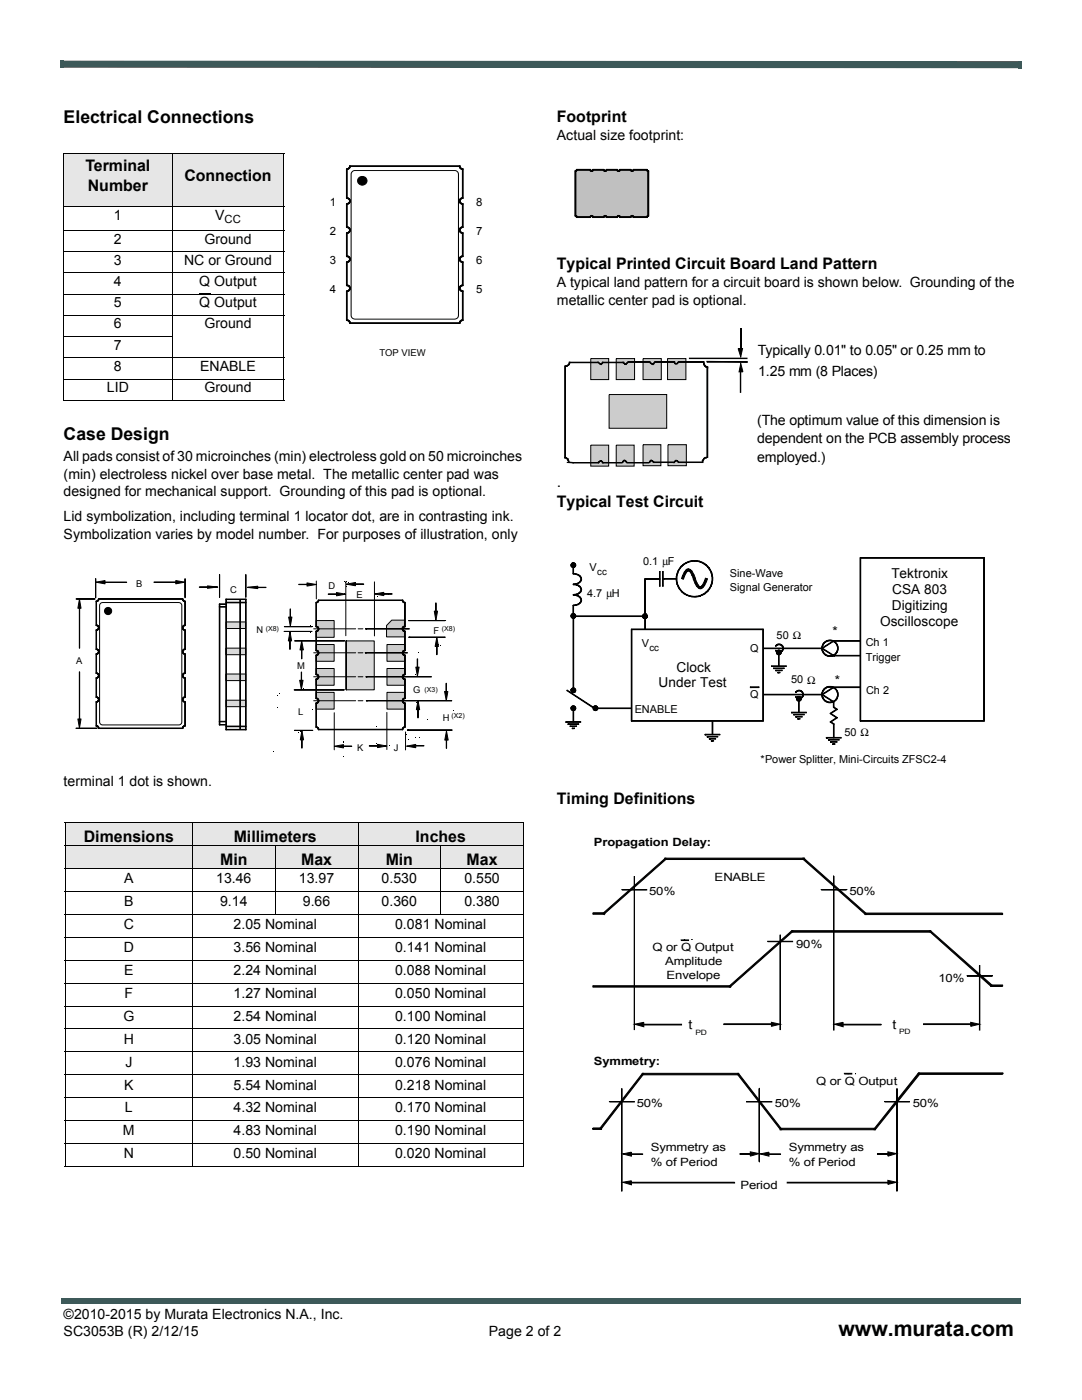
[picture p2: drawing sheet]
<svg xmlns="http://www.w3.org/2000/svg" width="216mm" height="279mm" viewBox="0 0 216 279" stroke-linecap="round" stroke-linejoin="round" font-family="sans-serif">
<defs><g id="words">
<text font-size="4.2" x="167.3" y="266.7">www.murata.com</text>
<g font-size="3.5">
<text x="12.7" y="24.6">Electrical Connections</text>
<text x="12.7" y="87.9">Case Design</text>
</g>
<g font-size="3.2">
<text x="111.1" y="24.3">Footprint</text>
<text x="17" y="34.2">Terminal</text>
<text x="17.5" y="38.1">Number</text>
<text x="36.8" y="36.2">Connection</text>
<text x="111.1" y="53.6">Typical Printed Circuit Board Land Pattern</text>
<text x="111.1" y="97.3">.</text>
<text x="111.1" y="101.2">Typical Test Circuit</text>
<text x="111.1" y="160.4">Timing Definitions</text>
<text x="16.7" y="168.1">Dimensions</text>
<text x="43.9" y="172.7">Min</text>
<text x="46.7" y="168.1">Millimeters</text>
<text x="60.1" y="172.7">Max</text>
<text x="77" y="172.7">Min</text>
<text x="82.9" y="168.1">Inches</text>
<text x="93.1" y="172.7">Max</text>
</g>
<g font-size="2.8">
<text x="111.1" y="28">Actual size footprint:</text>
<text x="22.7" y="43.9">1</text>
<text x="42.9" y="43.9">V</text>
<text x="22.7" y="48.6">2</text>
<text x="22.7" y="52.8">3</text>
<text x="36.7" y="52.8">NC or Ground</text>
<text x="40.8" y="48.6">Ground</text>
<text x="22.7" y="57.1">4</text>
<text x="39.8" y="57.1">Q Output</text>
<text x="111.1" y="57.3">A typical land pattern for a circuit board is shown below. Grounding of the</text>
<text x="22.7" y="65.6">6</text>
<text x="22.7" y="61.3">5</text>
<text x="39.8" y="61.3">Q Output</text>
<text x="40.8" y="65.6">Ground</text>
<text x="111.1" y="60.8">metallic center pad is optional.</text>
<text x="22.7" y="69.8">7</text>
<text x="151.2" y="70.9">Typically 0.01&quot; to 0.05&quot; or 0.25 mm to</text>
<text x="22.7" y="74">8</text>
<text x="39.9" y="74">ENABLE</text>
<text x="151.3" y="75.1">1.25 mm (8 Places)</text>
<text x="21.3" y="78.3">LID</text>
<text x="40.8" y="78.3">Ground</text>
<text x="151.1" y="84.8">(The optimum value of this dimension is</text>
<text x="151.1" y="88.5">dependent on the PCB assembly process</text>
<text x="12.7" y="92">All pads consist of 30 microinches (min) electroless gold on 50 microinches</text>
<text x="12.7" y="95.5">(min) electroless nickel over base metal. The metallic center pad was</text>
<text x="151.1" y="92.1">employed.)</text>
<text x="12.7" y="99.1">designed for mechanical support. Grounding of this pad is optional.</text>
<text x="12.7" y="104">Lid symbolization, including terminal 1 locator dot, are in contrasting ink.</text>
<text x="12.7" y="107.5">Symbolization varies by model number. For purposes of illustration, only</text>
<text x="12.7" y="156.9">terminal 1 dot is shown.</text>
<text x="24.8" y="176.3">A</text>
<text x="43.1" y="176.3">13.46</text>
<text x="59.6" y="176.3">13.97</text>
<text x="76.2" y="176.3">0.530</text>
<text x="92.7" y="176.3">0.550</text>
<text x="24.7" y="185.4">C</text>
<text x="24.8" y="180.9">B</text>
<text x="43.9" y="180.9">9.14</text>
<text x="46.6" y="185.4">2.05 Nominal</text>
<text x="60.4" y="180.9">9.66</text>
<text x="76.2" y="180.9">0.360</text>
<text x="78.8" y="185.4">0.081 Nominal</text>
<text x="92.7" y="180.9">0.380</text>
<text x="24.7" y="190">D</text>
<text x="46.6" y="190">3.56 Nominal</text>
<text x="78.8" y="190">0.141 Nominal</text>
<text x="24.8" y="194.6">E</text>
<text x="46.6" y="194.6">2.24 Nominal</text>
<text x="78.8" y="194.6">0.088 Nominal</text>
<text x="24.6" y="203.7">G</text>
<text x="24.8" y="199.2">F</text>
<text x="46.6" y="199.2">1.27 Nominal</text>
<text x="46.6" y="203.7">2.54 Nominal</text>
<text x="78.8" y="199.2">0.050 Nominal</text>
<text x="78.8" y="203.7">0.100 Nominal</text>
<text x="24.7" y="208.3">H</text>
<text x="46.6" y="208.3">3.05 Nominal</text>
<text x="78.8" y="208.3">0.120 Nominal</text>
<text x="25" y="212.9">J</text>
<text x="46.6" y="212.9">1.93 Nominal</text>
<text x="78.8" y="212.9">0.076 Nominal</text>
<text x="24.8" y="217.4">K</text>
<text x="46.6" y="217.4">5.54 Nominal</text>
<text x="78.8" y="217.4">0.218 Nominal</text>
<text x="24.5" y="226.6">M</text>
<text x="24.9" y="222">L</text>
<text x="46.6" y="222">4.32 Nominal</text>
<text x="46.6" y="226.6">4.83 Nominal</text>
<text x="78.8" y="222">0.170 Nominal</text>
<text x="78.8" y="226.6">0.190 Nominal</text>
<text x="24.7" y="231.2">N</text>
<text x="46.6" y="231.2">0.50 Nominal</text>
<text x="78.8" y="231.2">0.020 Nominal</text>
<text x="12.7" y="263.2">©2010-2015 by Murata Electronics N.A., Inc.</text>
<text x="12.7" y="266.7">SC3053B (R) 2/12/15</text>
<text x="97.5" y="266.7">Page 2 of 2</text>
</g>
<g font-size="2.7">
<text x="177.9" y="115.3">Tektronix</text>
<text x="178" y="118.5">CSA 803</text>
<text x="175.6" y="125">Oscilloscope</text>
<text x="177.9" y="121.8">Digitizing</text>
<text x="166.1" y="127">*</text>
<text x="131.4" y="137.2">Under Test</text>
<text x="135" y="134.1">Clock</text>
<text x="166.6" y="136.8">*</text>
</g>
<g font-size="2.6">
<text x="137.4" y="205.4">t</text>
<text x="178.1" y="205.3">t</text>
</g>
<g font-size="2.3">
<text x="65.8" y="41.1">1</text>
<text x="95" y="41.1">8</text>
<text x="65.8" y="46.9">2</text>
<text x="95" y="46.9">7</text>
<text x="65.8" y="52.7">3</text>
<text x="95" y="52.7">6</text>
<text x="65.8" y="58.5">4</text>
<text x="95" y="58.5">5</text>
<text x="118.5" y="168.8">Propagation Delay:</text>
<text x="129.5" y="178.7">50%</text>
<text x="142.6" y="175.9">ENABLE</text>
<text x="169.5" y="178.7">50%</text>
<text x="130.2" y="189.8">Q or Q Output</text>
<text x="158.9" y="189.2">90%</text>
<text x="132.7" y="192.6">Amplitude</text>
<text x="133" y="195.4">Envelope</text>
<text x="187.3" y="196">10%</text>
<text x="118.5" y="212.6">Symmetry:</text>
<text x="127.1" y="221">50%</text>
<text x="154.6" y="221">50%</text>
<text x="162.9" y="216.5">Q or Q Output</text>
<text x="182.1" y="221">50%</text>
<text x="129.9" y="229.8">Symmetry as</text>
<text x="129.9" y="232.6">% of Period</text>
<text x="157.4" y="229.8">Symmetry as</text>
<text x="157.4" y="232.6">% of Period</text>
<text x="147.7" y="237.3">Period</text>
</g>
<g font-size="2.2">
<text x="44.8" y="44.6">CC</text>
<text x="117.6" y="113.9">V</text>
<text x="128.3" y="112.7">0.1 μF</text>
<text x="117.1" y="119.1">4.7 μH</text>
<text x="145.6" y="115.2">Sine-Wave</text>
<text x="145.6" y="117.9">Signal Generator</text>
<text x="128.1" y="129.2">V</text>
<text x="149.7" y="130.1">Q</text>
<text x="155" y="127.5">50 Ω</text>
<text x="172.7" y="128.9">Ch 1</text>
<text x="172.8" y="131.9">Trigger</text>
<text x="157.8" y="136.3">50 Ω</text>
<text x="126.6" y="142.4">ENABLE</text>
<text x="149.7" y="139.3">Q</text>
<text x="172.8" y="138.6">Ch 2</text>
<text x="168.5" y="146.9">50 Ω</text>
<text x="151.7" y="152.2">*Power Splitter, Mini-Circuits ZFSC2-4</text>
</g>
<g font-size="1.9">
<text x="75.7" y="71">TOP VIEW</text>
<text x="27.2" y="117.1">B</text>
<text x="46" y="118.3">C</text>
<text x="65.6" y="117.5">D</text>
<text x="71.2" y="119.3">E</text>
<text x="119.2" y="114.7">cc</text>
<text x="51.2" y="126.3">N</text>
<text x="86.5" y="126.5">F</text>
<text x="129.6" y="129.9">cc</text>
<text x="15.2" y="132.6">A</text>
<text x="59.3" y="133.5">M</text>
<text x="59.5" y="142.6">L</text>
<text x="82.4" y="138.4">G</text>
<text x="88.4" y="143.8">H</text>
<text x="71.2" y="149.8">K</text>
<text x="78.6" y="150">J</text>
</g>
<g font-size="1.5">
<text x="138.8" y="206.5">PD</text>
<text x="179.4" y="206.4">PD</text>
</g>
<g font-size="1.4">
<text x="53" y="126">(X8)</text>
<text x="88.2" y="126">(X8)</text>
<text x="84.7" y="138">(X3)</text>
<text x="90.1" y="143.3">(X2)</text>
</g>
</g></defs>
<g fill="#3d5959">
<path d="M12 12.1h.7v1.4h-.7z"/>
<path d="M203.2 12.2h.7v1.4h-.7z"/>
<path d="M12.7 12.1l190.5 .1v1.4l-190.5-.1z"/>
<path d="M12.2 259.2h.5v1.1h-.5z"/>
<path d="M12.7 259.2h191v1.1h-191z"/>
</g>
<g fill="#e6e6e6">
<path d="M12.7 30.7h21.7v10.6h-21.7z"/>
<path d="M34.4 30.7h22.3v10.6h-22.3z"/>
</g>
<path d="M39.8 58.6h2.2" fill="none" stroke="#000" stroke-width=".21"/>
<g fill="#e6e6e6">
<path d="M13 164.2h25.4v4.6h-25.4z"/>
<path d="M38.4 164.2h33v4.6h-33z"/>
<path d="M71.4 164.2h33.1v4.6h-33.1z"/>
<path d="M13 168.8h41.9v4.6h-41.9z"/>
<path d="M54.9 168.8h16.5v4.6h-16.5z"/>
<path d="M71.4 168.8h16.5v4.6h-16.5z"/>
<path d="M87.9 168.8h16.6v4.6h-16.6z"/>
</g>
<g fill="none" stroke="#000" stroke-width=".2">
<path d="M12.6 30.7h44.1M12.7 30.8v49M34.4 30.6v49.4M56.7 30.8v49M12.6 41.3h44.1M12.6 46h44.1M12.6 50.2h44.1M12.6 54.5h44.1M12.6 58.7h44.1M12.6 62.9h44.1M12.6 67.2h21.8M12.6 71.4h44.1"/>
<path d="M12.6 75.6h44.1M12.6 79.9h44.1M12.9 164.2h91.6M12.9 168.8h91.6M12.9 173.4h91.6M12.9 177.9h91.6M13 164.3v68.4M38.4 164.1v68.8M54.9 168.7v13.9M71.4 164.1v68.8M87.9 168.7v13.9M104.5 164.3v68.4"/>
<path d="M12.9 182.5h91.6M12.9 187.1h91.6M12.9 191.6h91.6M12.9 196.2h91.6M12.9 200.8h91.6M12.9 205.4h91.6M12.9 209.9h91.6M12.9 214.5h91.6M12.9 219.1h91.6M12.9 223.6h91.6M12.9 228.2h91.6M12.9 232.8h91.6"/>
</g>
<path d="M118.2 167.2h82v70.6h-82z" fill="#fff"/>
<g fill="none" stroke="#000" stroke-width=".2">
<path d="M124.1 177.5l5 .1zM124.1 177.6h5M126.6 174.8v30.8zM126.6 174.8v30.8M132.7 171.3h27.8v.2h-27.7l-.2-.1zM160.2 171.3h.3l12.4 11v.2h-.3l-12.4-11zM163.9 177.5h5zM163.9 177.6h5M166.3 174.8l.1 30.8zM118.3 182.2h2.3l.1 .2-2.3 .1zM118.3 196.8l27.5-.1v.2l-27.4 .1zM120.4 182.2l12.3-10.9h.2v.2l-12.4 11z"/>
<path d="M135.9 187.6h1.5v.1h-1.5zM136.6 187.6v-.2v.2M138.1 187.4v.2v-.2M145.5 196.8l12.5-11.1 .2 .1-12.4 11.2-.3-.1zM153.2 187.9h5zM153.2 187.9h5M155.7 186.5v19.1zM155.7 186.5v19.1M158 185.7h27.7l.1 .2-27.8 .1zM172.6 182.2h27.4l.1 .3h-27.5zM185.4 185.8l.3-.1 12.3 10.9v.3h-.2zM193 194.7l5 .1z"/>
<path d="M193 194.8h5M195.4 192.7l.1 12.9zM195.5 192.7v12.9M197.7 196.7l.1-.1h2.3l-.1 .3h-2.2zM121.6 219.8l5 .1zM121.6 219.9h5M124.1 217.2v20.6v-20.6M124.1 217.2v20.6M126.6 204.4l1.9-.4v.9zM127.7 204.4h8.3v.2h-8.3zM128.1 214.3l.3-.1 .1 .2-8.5 11h-.2l-.1-.2zM128.1 214.3l19.2-.1 .1 .3h-19.3z"/>
<path d="M144.5 204.3h9.8v.2h-9.9zM147.2 214.3h.2l8.6 11.1-.3 .1zM149 219.8l5 .1zM151.4 217.2l.1 14.6zM151.5 217.2v14.6M153.9 204l1.8 .4-1.8 .4zM166.5 204.4l1.7-.4v.9zM167.5 204.5h8.4zM168.5 214.2h1.5v.2h-1.5zM169.2 214.4v-.2v.2M170.7 214.2v.2v-.2M176.5 219.8l5 .1z"/>
<path d="M176.5 219.9h5M179 217.2v20.6v-20.6M179 217.2v20.6M183.2 214.2l.3-.1v.3l-8.8 11h-.4zM183.2 214.2l16.9-.1 .1 .2-.2 .1h-16.7zM184.3 204.3h9.7l.1 .2h-9.8zM193.7 204l1.7 .4-1.7 .4zM118.3 225.2l1.7-.1v.2l-1.7 .1zM124.2 235.9l1.8-.3v.9zM124.2 230.3l1.8-.4v.8zM125.2 236l21.3-.1 .1 .2zM125.2 230.3l3 .1z"/>
<path d="M147.7 230.2h2.4v.2h-2.4zM149.7 229.9l1.7 .3-1.7 .5zM151.7 230.3l1.7-.4v.8zM152.8 230.3l2.9 .1zM152.8 230.3h2.9M155.7 225.2h18.9l.1 .3h-19zM157.1 235.9l20.5 .1-20.5 .1zM175.1 230.2l2.5 .1-2.5 .1zM177.2 235.6l1.7 .3-1.7 .5zM177.2 229.9l1.7 .3-1.7 .5z"/>
</g>
<g fill="#000">
<path d="M136.6 187.4v.2zM138.1 187.4v.2zM126.6 204.4l1.9-.4v.9zM153.9 204l1.8 .4-1.8 .4zM166.5 204.4l1.7-.4v.9zM169.2 214.2v.2zM170.7 214.2v.2zM193.7 204l1.7 .4-1.7 .4zM124.2 235.9l1.8-.3v.9zM124.2 230.3l1.8-.4v.8zM149.7 229.9l1.7 .3-1.7 .5zM151.7 230.3l1.7-.4v.8z"/>
<path d="M177.2 235.6l1.7 .3-1.7 .5zM177.2 229.9l1.7 .3-1.7 .5z"/>
<path d="M132.7 171.3h27.8v.2h-27.7l-.2-.1z" fill-rule="evenodd"/>
<path d="M160.2 171.3h.3l12.4 11v.2h-.3l-12.4-11z" fill-rule="evenodd"/>
<path d="M166.3 174.8l.1 30.8z" fill-rule="evenodd"/>
<path d="M118.3 182.2h2.3l.1 .2-2.3 .1z" fill-rule="evenodd"/>
<path d="M120.4 182.2l12.3-10.9h.2v.2l-12.4 11z" fill-rule="evenodd"/>
<path d="M118.3 196.8l27.5-.1v.2l-27.4 .1z" fill-rule="evenodd"/>
<path d="M145.5 196.8l12.5-11.1 .2 .1-12.4 11.2-.3-.1z" fill-rule="evenodd"/>
<path d="M172.6 182.2h27.4l.1 .3h-27.5z" fill-rule="evenodd"/>
<path d="M158 185.7h27.7l.1 .2-27.8 .1z" fill-rule="evenodd"/>
<path d="M185.4 185.8l.3-.1 12.3 10.9v.3h-.2z" fill-rule="evenodd"/>
<path d="M197.7 196.7l.1-.1h2.3l-.1 .3h-2.2z" fill-rule="evenodd"/>
<path d="M127.7 204.4h8.3v.2h-8.3z" fill-rule="evenodd"/>
<path d="M128.1 214.3l19.2-.1 .1 .3h-19.3z" fill-rule="evenodd"/>
<path d="M147.2 214.3h.2l8.6 11.1-.3 .1z" fill-rule="evenodd"/>
<path d="M149 219.8l5 .1z" fill-rule="evenodd"/>
<path d="M144.5 204.3h9.8v.2h-9.9z" fill-rule="evenodd"/>
<path d="M167.5 204.5h8.4z" fill-rule="evenodd"/>
<path d="M183.2 214.2l16.9-.1 .1 .2-.2 .1h-16.7z" fill-rule="evenodd"/>
<path d="M184.3 204.3h9.7l.1 .2h-9.8z" fill-rule="evenodd"/>
<path d="M118.3 225.2l1.7-.1v.2l-1.7 .1z" fill-rule="evenodd"/>
<path d="M128.1 214.3l.3-.1 .1 .2-8.5 11h-.2l-.1-.2z" fill-rule="evenodd"/>
<path d="M125.2 236l21.3-.1 .1 .2z" fill-rule="evenodd"/>
<path d="M125.2 230.3l3 .1z" fill-rule="evenodd"/>
<path d="M147.7 230.2h2.4v.2h-2.4z" fill-rule="evenodd"/>
<path d="M155.7 225.2h18.9l.1 .3h-19z" fill-rule="evenodd"/>
<path d="M183.2 214.2l.3-.1v.3l-8.8 11h-.4z" fill-rule="evenodd"/>
<path d="M157.1 235.9l20.5 .1-20.5 .1z" fill-rule="evenodd"/>
<path d="M175.1 230.2l2.5 .1-2.5 .1z" fill-rule="evenodd"/>
</g>
<path d="M135.9 187.6h1.5v.1h-1.5zM168.5 214.2h1.5v.2h-1.5z" fill="#000"/>
<path d="M65.1 32.4h32.9v39.9h-32.9z" fill="#fff"/>
<g fill="#000" stroke="#000" stroke-width=".2">
<path d="M69.2 33.7l.2 .1h-.2z" fill-rule="evenodd"/>
<path d="M69.2 33.7h.1l-.1 5.9-.1-.1z" fill-rule="evenodd"/>
<path d="M69.1 39.5l.3 .1z" fill-rule="evenodd"/>
<path d="M69.3 33.7h.2l-.1 .1z" fill-rule="evenodd"/>
<path d="M69.3 39.5l.2 .1z" fill-rule="evenodd"/>
<path d="M69.4 33.7l.2-.1-.1 .2z" fill-rule="evenodd"/>
<path d="M69.5 33.6l.2-.1-.1 .2z" fill-rule="evenodd"/>
<path d="M69.4 39.5l.2 .2z" fill-rule="evenodd"/>
<path d="M69.7 33.4l.1 .1-.2 .1z" fill-rule="evenodd"/>
<path d="M69.5 39.6l.2 .2z" fill-rule="evenodd"/>
<path d="M69.7 33.3l.2 .1-.2 .1z" fill-rule="evenodd"/>
<path d="M69.6 39.6l.2 .3z" fill-rule="evenodd"/>
<path d="M69.8 33.1h21.9l.1 .1h-22z" fill-rule="evenodd"/>
<path d="M69.8 33.2l.1 .1-.1 .2z" fill-rule="evenodd"/>
<path d="M69.7 39.8h.1v.2z" fill-rule="evenodd"/>
<path d="M69.8 33.1h.1v.2z" fill-rule="evenodd"/>
<path d="M69.7 39.9h.1v.2z" fill-rule="evenodd"/>
<path d="M91.7 33.1l.1 .2z" fill-rule="evenodd"/>
<path d="M91.7 33.3l.1-.1v.2h-.1z" fill-rule="evenodd"/>
<path d="M91.8 39.7l.1 .1-.2 .2z" fill-rule="evenodd"/>
<path d="M91.9 39.6l.1 .2-.2 .1z" fill-rule="evenodd"/>
<path d="M91.7 33.3l.2 .2z" fill-rule="evenodd"/>
<path d="M91.8 39.7l.3-.1-.2 .2z" fill-rule="evenodd"/>
<path d="M91.8 33.4l.1 .2z" fill-rule="evenodd"/>
<path d="M91.8 33.5l.3 .2h-.1z" fill-rule="evenodd"/>
<path d="M91.9 39.6h.3l-.2 .1z" fill-rule="evenodd"/>
<path d="M92.1 39.5l.2 .1h-.2z" fill-rule="evenodd"/>
<path d="M91.9 33.6l.3 .1z" fill-rule="evenodd"/>
<path d="M92.1 39.5l.3 .1z" fill-rule="evenodd"/>
<path d="M92 33.7l.3 .1z" fill-rule="evenodd"/>
<path d="M92.1 33.7l.3 .1z" fill-rule="evenodd"/>
<path d="M92.3 33.7h.1v5.9h-.1z" fill-rule="evenodd"/>
<path d="M69.2 58.1h.1v5.9l-.2-.1z" fill-rule="evenodd"/>
<path d="M69.2 58.1l.1-.1 .1 .1-.2 .1z" fill-rule="evenodd"/>
<path d="M69.2 52.3h.2l-.2 .1z" fill-rule="evenodd"/>
<path d="M69.2 46.5h.2z" fill-rule="evenodd"/>
<path d="M69.2 40.7h.2z" fill-rule="evenodd"/>
<path d="M69.2 52.3h.1l-.1 4.7z" fill-rule="evenodd"/>
<path d="M69.2 46.5h.1l-.1 4.7z" fill-rule="evenodd"/>
<path d="M69.2 40.6l.1 .1v4.7l-.2-.1z" fill-rule="evenodd"/>
<path d="M69.2 56.9l.2 .1h-.2z" fill-rule="evenodd"/>
<path d="M69.2 51.1l.2 .1h-.2z" fill-rule="evenodd"/>
<path d="M69.2 45.3l.2 .1h-.2z" fill-rule="evenodd"/>
<path d="M69.3 58l.2 .1-.2 .1z" fill-rule="evenodd"/>
<path d="M69.3 52.3l.2-.1-.1 .2z" fill-rule="evenodd"/>
<path d="M69.3 46.4l.2 .1-.2 .1z" fill-rule="evenodd"/>
<path d="M69.3 40.6l.2 .1-.2 .1z" fill-rule="evenodd"/>
<path d="M69.3 56.9l.2 .1z" fill-rule="evenodd"/>
<path d="M69.3 51.1l.2 .1z" fill-rule="evenodd"/>
<path d="M69.3 45.3l.2 .1z" fill-rule="evenodd"/>
<path d="M69.4 58h.2l-.1 .1z" fill-rule="evenodd"/>
<path d="M69.4 52.2h.2l-.1 .1z" fill-rule="evenodd"/>
<path d="M69.4 46.4h.2l-.1 .1z" fill-rule="evenodd"/>
<path d="M69.4 40.6h.2l-.2 .1z" fill-rule="evenodd"/>
<path d="M69.5 58l.2-.1-.1 .2z" fill-rule="evenodd"/>
<path d="M69.4 56.9l.2 .2z" fill-rule="evenodd"/>
<path d="M69.5 52.2l.2-.1-.1 .2z" fill-rule="evenodd"/>
<path d="M69.4 51.1l.2 .2z" fill-rule="evenodd"/>
<path d="M69.5 46.4l.2-.1-.1 .2z" fill-rule="evenodd"/>
<path d="M69.4 45.3l.2 .2z" fill-rule="evenodd"/>
<path d="M69.5 40.6l.2-.1-.1 .2z" fill-rule="evenodd"/>
<path d="M69.7 57.8h.1l-.2 .2z" fill-rule="evenodd"/>
<path d="M69.5 57l.2 .2z" fill-rule="evenodd"/>
<path d="M69.7 52h.1l-.2 .2z" fill-rule="evenodd"/>
<path d="M69.5 51.2l.2 .2z" fill-rule="evenodd"/>
<path d="M69.7 46.2h.1l-.2 .2z" fill-rule="evenodd"/>
<path d="M69.5 45.4l.2 .2z" fill-rule="evenodd"/>
<path d="M69.7 40.4h.1l-.2 .2z" fill-rule="evenodd"/>
<path d="M69.7 57.7l.2 .1-.2 .1z" fill-rule="evenodd"/>
<path d="M69.6 57.1l.2 .1z" fill-rule="evenodd"/>
<path d="M69.7 51.9l.2 .1-.2 .1z" fill-rule="evenodd"/>
<path d="M69.6 51.2l.2 .3z" fill-rule="evenodd"/>
<path d="M69.7 46.1l.2 .1-.2 .1z" fill-rule="evenodd"/>
<path d="M69.6 45.4l.2 .3z" fill-rule="evenodd"/>
<path d="M69.7 40.3h.2l-.2 .2z" fill-rule="evenodd"/>
<path d="M69.8 57.6l.1 .1-.1 .1z" fill-rule="evenodd"/>
<path d="M69.7 57.1l.1 .3z" fill-rule="evenodd"/>
<path d="M69.8 51.8l.1 .1-.1 .1z" fill-rule="evenodd"/>
<path d="M69.7 51.4h.1v.2z" fill-rule="evenodd"/>
<path d="M69.8 46l.1 .1-.2 .1z" fill-rule="evenodd"/>
<path d="M69.7 45.6l.1 .1z" fill-rule="evenodd"/>
<path d="M69.8 40.2h.1l-.1 .2z" fill-rule="evenodd"/>
<path d="M69.8 57.5h.1l-.1 .2z" fill-rule="evenodd"/>
<path d="M69.7 57.3l.1-.1 .1 .2-.1 .1z" fill-rule="evenodd"/>
<path d="M69.8 51.7h.1v.2z" fill-rule="evenodd"/>
<path d="M69.7 51.4l.2 .2h-.2z" fill-rule="evenodd"/>
<path d="M69.8 45.9h.1v.2z" fill-rule="evenodd"/>
<path d="M69.7 45.6l.1 .1v.2z" fill-rule="evenodd"/>
<path d="M69.8 40l.1 .3h-.2z" fill-rule="evenodd"/>
<path d="M69.8 57.3l.1 .3z" fill-rule="evenodd"/>
<path d="M69.7 51.6h.2v.2z" fill-rule="evenodd"/>
<path d="M69.7 45.8h.2v.2z" fill-rule="evenodd"/>
<path d="M69.8 39.9v.3z" fill-rule="evenodd"/>
<path d="M91.7 57.5h.1l-.1 .2z" fill-rule="evenodd"/>
<path d="M91.7 57.3l.1 .3z" fill-rule="evenodd"/>
<path d="M91.7 57.2l.1 .1-.1 .2z" fill-rule="evenodd"/>
<path d="M91.7 51.7l.1 .2z" fill-rule="evenodd"/>
<path d="M91.7 51.5l.1 .3z" fill-rule="evenodd"/>
<path d="M91.7 51.4l.1 .1v.2z" fill-rule="evenodd"/>
<path d="M91.7 45.9h.1v.2z" fill-rule="evenodd"/>
<path d="M91.7 45.7l.1 .3z" fill-rule="evenodd"/>
<path d="M91.7 45.6l.1 .1v.2z" fill-rule="evenodd"/>
<path d="M91.7 40l.1 .3h-.1z" fill-rule="evenodd"/>
<path d="M91.7 39.9v.3z" fill-rule="evenodd"/>
<path d="M91.7 39.8l.1 .1v.2z" fill-rule="evenodd"/>
<path d="M91.7 57.6h.1v.2z" fill-rule="evenodd"/>
<path d="M91.8 57.1l.1 .1-.1 .2-.1-.1z" fill-rule="evenodd"/>
<path d="M91.7 51.8h.1v.2h-.1z" fill-rule="evenodd"/>
<path d="M91.8 51.4h.1l-.1 .2-.1-.1z" fill-rule="evenodd"/>
<path d="M91.7 46h.1v.2h-.1z" fill-rule="evenodd"/>
<path d="M91.8 45.5l.1 .1-.2 .2z" fill-rule="evenodd"/>
<path d="M91.7 40.2l.1 .2h-.1z" fill-rule="evenodd"/>
<path d="M91.8 57.1h.2l-.2 .2z" fill-rule="evenodd"/>
<path d="M91.9 51.2l.1 .2-.2 .1z" fill-rule="evenodd"/>
<path d="M91.9 45.4l.1 .2-.2 .1z" fill-rule="evenodd"/>
<path d="M91.7 57.7l.2 .2z" fill-rule="evenodd"/>
<path d="M91.7 51.9l.2 .2z" fill-rule="evenodd"/>
<path d="M91.7 46.1l.2 .2z" fill-rule="evenodd"/>
<path d="M91.7 40.3l.2 .2z" fill-rule="evenodd"/>
<path d="M91.8 57.1l.3-.1-.2 .2z" fill-rule="evenodd"/>
<path d="M91.8 51.3l.3-.1-.2 .2z" fill-rule="evenodd"/>
<path d="M91.8 45.5l.3-.1-.2 .2z" fill-rule="evenodd"/>
<path d="M91.8 57.8l.1 .2z" fill-rule="evenodd"/>
<path d="M91.8 52l.1 .2z" fill-rule="evenodd"/>
<path d="M91.8 46.2l.1 .2z" fill-rule="evenodd"/>
<path d="M91.8 40.4l.2 .2z" fill-rule="evenodd"/>
<path d="M91.8 57.9l.3 .2z" fill-rule="evenodd"/>
<path d="M91.9 57h.3l-.2 .1z" fill-rule="evenodd"/>
<path d="M91.8 52.1l.3 .1-.1 .1z" fill-rule="evenodd"/>
<path d="M91.9 51.2h.3l-.2 .1z" fill-rule="evenodd"/>
<path d="M91.8 46.3l.3 .1-.1 .1z" fill-rule="evenodd"/>
<path d="M91.9 45.4h.3l-.2 .1z" fill-rule="evenodd"/>
<path d="M91.8 40.5l.3 .1z" fill-rule="evenodd"/>
<path d="M92 56.9l.3 .1-.2 .1z" fill-rule="evenodd"/>
<path d="M92.1 51.1l.2 .1-.2 .1z" fill-rule="evenodd"/>
<path d="M92.1 45.3l.2 .1-.2 .1z" fill-rule="evenodd"/>
<path d="M91.9 58l.3 .1z" fill-rule="evenodd"/>
<path d="M91.9 52.2l.3 .1z" fill-rule="evenodd"/>
<path d="M91.9 46.3l.3 .2z" fill-rule="evenodd"/>
<path d="M91.9 40.6l.3 .1z" fill-rule="evenodd"/>
<path d="M92.1 56.9l.3 .1z" fill-rule="evenodd"/>
<path d="M92.1 51.1l.3 .1z" fill-rule="evenodd"/>
<path d="M92.1 45.3l.3 .1z" fill-rule="evenodd"/>
<path d="M92 58l.3 .1z" fill-rule="evenodd"/>
<path d="M92 52.2l.3 .1z" fill-rule="evenodd"/>
<path d="M92 46.4l.3 .1z" fill-rule="evenodd"/>
<path d="M92 40.6l.3 .1z" fill-rule="evenodd"/>
<path d="M92.3 58.1h.1v5.9l-.1-.1z" fill-rule="evenodd"/>
<path d="M92.1 58.1h.3z" fill-rule="evenodd"/>
<path d="M92.1 52.3h.3z" fill-rule="evenodd"/>
<path d="M92.1 46.5h.3z" fill-rule="evenodd"/>
<path d="M92.1 40.7h.3z" fill-rule="evenodd"/>
<path d="M92.3 52.3h.1v4.7z" fill-rule="evenodd"/>
<path d="M92.3 46.5h.1v4.7z" fill-rule="evenodd"/>
<path d="M92.3 40.6l.1 .1v4.7h-.1z" fill-rule="evenodd"/>
<path d="M69.2 63.9h.2l-.2 .1z" fill-rule="evenodd"/>
<path d="M69.3 63.9l.2 .1z" fill-rule="evenodd"/>
<path d="M69.4 63.9l.2 .2z" fill-rule="evenodd"/>
<path d="M69.5 63.9l.2 .2z" fill-rule="evenodd"/>
<path d="M69.6 64l.2 .2z" fill-rule="evenodd"/>
<path d="M69.8 64.5l21.9-.1 .1 .1-22 .1z" fill-rule="evenodd"/>
<path d="M69.7 64.1l.1 .2z" fill-rule="evenodd"/>
<path d="M69.7 64.2h.1v.2z" fill-rule="evenodd"/>
<path d="M69.7 64.3h.2v.3z" fill-rule="evenodd"/>
<path d="M91.7 64.3l.1 .3z" fill-rule="evenodd"/>
<path d="M91.7 64.2h.1v.2z" fill-rule="evenodd"/>
<path d="M91.8 64.1h.1l-.1 .2z" fill-rule="evenodd"/>
<path d="M91.9 64l.1 .1-.2 .1z" fill-rule="evenodd"/>
<path d="M91.8 64h.3l-.2 .1z" fill-rule="evenodd"/>
<path d="M91.9 64l.3-.1-.2 .2z" fill-rule="evenodd"/>
<path d="M92.1 63.9h.2l-.2 .1z" fill-rule="evenodd"/>
<path d="M92.1 63.9h.3z" fill-rule="evenodd"/>
<circle cx="72.3" cy="36.1" r=".9"/>
</g>
<path d="M70.3 34.2l.4-.2h20.1l.6 .4 .1 .4v28.2a.76 .76 0 0 1-.8 .7h-19.8a.76 .76 0 0 1-.8-.7v-28.2z" fill="none" stroke="#000" stroke-width=".2"/>
<path d="M14.6 114h78.9v37.6h-78.9z" fill="#fff"/>
<path d="M78.2 123.8h2.5v1.1a.48 .48 0 0 0-.5 .5 .48 .48 0 0 0 .5 .5v1.2h-3.6v-2.3z" fill-rule="evenodd" fill="#ccc" stroke="#000" stroke-width=".2"/>
<path d="M69.1 127.9h5.6v9.8h-5.6z" fill-rule="evenodd" fill="#d9d9d9" stroke="#000" stroke-width=".2"/>
<g fill="#ccc" stroke="#000" stroke-width=".2">
<path d="M77.2 138.2h3.6v1.2a.48 .48 0 0 0-.5 .5 .48 .48 0 0 0 .5 .4v1.2h-3.6z" fill-rule="evenodd"/>
<path d="M77.2 128.6h3.6v1.2a.48 .48 0 0 0-.5 .5 .48 .48 0 0 0 .5 .5v1.2h-3.6z" fill-rule="evenodd"/>
<path d="M77.2 133.4h3.6v1.2a.48 .48 0 0 0-.5 .5 .48 .48 0 0 0 .5 .5v1.2h-3.6z" fill-rule="evenodd"/>
<path d="M63.1 128.6h3.6v3.4h-3.6v-1.2l.3-.2a.49 .49 0 0 0 .1-.5 .49 .49 0 0 0-.4-.3z" fill-rule="evenodd"/>
<path d="M63.1 133.4h3.6v3.4h-3.6v-1.2a.48 .48 0 0 0 .5-.5 .48 .48 0 0 0-.5-.5z" fill-rule="evenodd"/>
<path d="M63.1 138.2h3.6v3.3h-3.6v-1.2a.48 .48 0 0 0 .5-.4 .48 .48 0 0 0-.5-.5z" fill-rule="evenodd"/>
<path d="M63.1 123.8h3.6v3.4h-3.6v-1.2a.48 .48 0 0 0 .5-.5 .48 .48 0 0 0-.5-.4z" fill-rule="evenodd"/>
</g>
<g fill="#d9d9d9" stroke="#000" stroke-width=".2">
<path d="M45.1 124.1h3.9v1.3h-3.9z" fill-rule="evenodd"/>
<path d="M45.1 129.3h3.9v1.4h-3.9z" fill-rule="evenodd"/>
<path d="M45.1 134.5h3.9v1.3h-3.9z" fill-rule="evenodd"/>
<path d="M45.1 139.7h3.9v1.3h-3.9z" fill-rule="evenodd"/>
</g>
<g fill="#000" stroke="#000" stroke-width=".2">
<path d="M15.2 119.5h3.8z" fill-rule="evenodd"/>
<path d="M19.1 115.5v3.8z" fill-rule="evenodd"/>
<path d="M19.4 119.9l.2-.1-.1 .2z" fill-rule="evenodd"/>
<path d="M19.6 119.8h.1l-.2 .1z" fill-rule="evenodd"/>
<path d="M19.6 119.7h.1l-.1 .2z" fill-rule="evenodd"/>
<path d="M19.7 119.5l16.8 .1h-16.8z" fill-rule="evenodd"/>
<path d="M19.6 119.6h.1v.2z" fill-rule="evenodd"/>
<path d="M19.6 119.5h.1v.2z" fill-rule="evenodd"/>
<path d="M20.6 116.2h4.7z" fill-rule="evenodd"/>
<path d="M19.1 116.2l1.9-.3v.6z" fill-rule="evenodd"/>
<path d="M35.1 115.9l1.8 .3-1.8 .3z" fill-rule="evenodd"/>
<path d="M30.7 116.2h4.7z" fill-rule="evenodd"/>
<path d="M36.4 119.5l.1 .2z" fill-rule="evenodd"/>
<path d="M36.4 119.6h.1v.2z" fill-rule="evenodd"/>
<path d="M36.4 119.7l.2 .1z" fill-rule="evenodd"/>
<path d="M36.5 119.8l.1 .1z" fill-rule="evenodd"/>
<path d="M36.6 119.8l.1 .2z" fill-rule="evenodd"/>
<path d="M36.6 119.9l.2 .1z" fill-rule="evenodd"/>
<path d="M36.7 119.9l.2 .2-.2-.1z" fill-rule="evenodd"/>
<path d="M36.8 120l.2 .1z" fill-rule="evenodd"/>
<path d="M36.9 115.5v3.8z" fill-rule="evenodd"/>
<path d="M39.8 117.1l3.6 .1z" fill-rule="evenodd"/>
<path d="M41.4 116.9l2 .3-2 .2z" fill-rule="evenodd"/>
<path d="M43.8 114.7v4.5z" fill-rule="evenodd"/>
<path d="M45.1 119.6h4z" fill-rule="evenodd"/>
<path d="M49 114.6l.1 4.6z" fill-rule="evenodd"/>
<path d="M49.4 117.2h3.7z" fill-rule="evenodd"/>
<path d="M49.4 117.2l2-.2v.5z" fill-rule="evenodd"/>
<path d="M61.3 116.3l1.8 .3-1.8 .4z" fill-rule="evenodd"/>
<path d="M59.6 116.6l2 .1z" fill-rule="evenodd"/>
<path d="M63.5 120h.1l-.1 .1z" fill-rule="evenodd"/>
<path d="M63.5 119.8h.1v.1z" fill-rule="evenodd"/>
<path d="M63.5 119.8h.1l-.1 .2z" fill-rule="evenodd"/>
<path d="M63.5 119.7l16.9 .1h-16.9z" fill-rule="evenodd"/>
<path d="M67.1 118.3l1.9 .3-1.9 .3z" fill-rule="evenodd"/>
<path d="M65.5 118.5l2 .1z" fill-rule="evenodd"/>
<path d="M70.6 116.5l2 .1z" fill-rule="evenodd"/>
<path d="M69.1 116.6l1.8-.4v.7z" fill-rule="evenodd"/>
<path d="M76.2 118.5l2.1 .1z" fill-rule="evenodd"/>
<path d="M74.8 118.5l1.8-.3v.7z" fill-rule="evenodd"/>
<path d="M80.3 119.7l.1 .2z" fill-rule="evenodd"/>
<path d="M80.3 119.8l.1 .2z" fill-rule="evenodd"/>
<path d="M80.3 119.9l.1 .2z" fill-rule="evenodd"/>
<path d="M15.8 120.9l.1 8.5z" fill-rule="evenodd"/>
<path d="M15.9 119.6l.3 1.8h-.7z" fill-rule="evenodd"/>
<path d="M19.2 139.1h.1z" fill-rule="evenodd"/>
<path d="M19.2 120h.2l-.2 .1z" fill-rule="evenodd"/>
<path d="M19.2 134.3l.1 .1h-.1z" fill-rule="evenodd"/>
<path d="M19.2 129.5l.1 .1z" fill-rule="evenodd"/>
<path d="M19.2 124.7l.1 .1z" fill-rule="evenodd"/>
<path d="M19.2 139.1l.2 .1z" fill-rule="evenodd"/>
<path d="M19.2 135.3h.1l-.1 3.9z" fill-rule="evenodd"/>
<path d="M19.2 130.5h.1l-.1 3.9z" fill-rule="evenodd"/>
<path d="M19.2 125.7h.1l-.1 3.9z" fill-rule="evenodd"/>
<path d="M19.2 120v4.8z" fill-rule="evenodd"/>
<path d="M19.2 134.3l.2 .1z" fill-rule="evenodd"/>
<path d="M19.3 129.5l.1 .1z" fill-rule="evenodd"/>
<path d="M19.3 124.7l.1 .1-.1 .1z" fill-rule="evenodd"/>
<path d="M19.2 135.3h.1z" fill-rule="evenodd"/>
<path d="M19.2 130.5l.1 .1z" fill-rule="evenodd"/>
<path d="M19.2 125.7l.1 .1z" fill-rule="evenodd"/>
<path d="M19.3 139.1l.2 .1z" fill-rule="evenodd"/>
<path d="M19.3 120h.2l-.2 .1z" fill-rule="evenodd"/>
<path d="M19.3 134.3l.2 .1z" fill-rule="evenodd"/>
<path d="M19.3 124.8l.1 .1z" fill-rule="evenodd"/>
<path d="M19.2 140l.2 .1z" fill-rule="evenodd"/>
<path d="M19.2 135.3h.2z" fill-rule="evenodd"/>
<path d="M19.2 130.5h.2z" fill-rule="evenodd"/>
<path d="M19.2 125.7l.2 .1z" fill-rule="evenodd"/>
<path d="M19.4 139.1l.1 .1z" fill-rule="evenodd"/>
<path d="M19.4 134.3l.1 .2z" fill-rule="evenodd"/>
<path d="M19.4 129.6l.1 .1z" fill-rule="evenodd"/>
<path d="M19.4 124.8l.1 .1z" fill-rule="evenodd"/>
<path d="M19.3 140l.2 .1z" fill-rule="evenodd"/>
<path d="M19.3 135.3h.2z" fill-rule="evenodd"/>
<path d="M19.3 130.5h.2z" fill-rule="evenodd"/>
<path d="M19.3 125.7h.2z" fill-rule="evenodd"/>
<path d="M19.3 119.9l.2 .1h-.1z" fill-rule="evenodd"/>
<path d="M19.5 139.1l.1 .2z" fill-rule="evenodd"/>
<path d="M19.4 140h.1z" fill-rule="evenodd"/>
<path d="M19.4 134.4l.2 .1z" fill-rule="evenodd"/>
<path d="M19.4 135.2l.1 .1z" fill-rule="evenodd"/>
<path d="M19.4 129.6l.2 .1z" fill-rule="evenodd"/>
<path d="M19.4 130.4l.1 .1z" fill-rule="evenodd"/>
<path d="M19.4 124.8l.2 .1z" fill-rule="evenodd"/>
<path d="M19.4 125.6l.1 .1z" fill-rule="evenodd"/>
<path d="M19.5 139.2l.1 .2z" fill-rule="evenodd"/>
<path d="M19.5 134.4l.1 .2z" fill-rule="evenodd"/>
<path d="M19.5 135.1l.1 .1-.1 .1z" fill-rule="evenodd"/>
<path d="M19.5 129.6l.1 .2z" fill-rule="evenodd"/>
<path d="M19.4 130.4h.2l-.1 .1z" fill-rule="evenodd"/>
<path d="M19.5 124.9l.1 .1z" fill-rule="evenodd"/>
<path d="M19.4 125.6h.2l-.1 .1z" fill-rule="evenodd"/>
<path d="M19.4 140h.2l-.1 .1z" fill-rule="evenodd"/>
<path d="M19.5 139.3l.2 .1z" fill-rule="evenodd"/>
<path d="M19.5 139.9h.1v.1z" fill-rule="evenodd"/>
<path d="M19.5 134.5l.2 .1z" fill-rule="evenodd"/>
<path d="M19.5 135.1h.1v.1z" fill-rule="evenodd"/>
<path d="M19.5 129.7l.2 .2z" fill-rule="evenodd"/>
<path d="M19.5 130.3h.1v.2z" fill-rule="evenodd"/>
<path d="M19.5 124.9l.1 .2z" fill-rule="evenodd"/>
<path d="M19.5 125.5h.1v.2z" fill-rule="evenodd"/>
<path d="M19.6 139.3l.1 .2z" fill-rule="evenodd"/>
<path d="M19.6 139.8h.1l-.1 .2z" fill-rule="evenodd"/>
<path d="M19.6 134.6l.1 .1z" fill-rule="evenodd"/>
<path d="M19.5 135.1l.2-.1-.1 .2z" fill-rule="evenodd"/>
<path d="M19.6 129.8l.1 .1z" fill-rule="evenodd"/>
<path d="M19.6 130.3h.1l-.1 .1z" fill-rule="evenodd"/>
<path d="M19.6 125l.1 .2z" fill-rule="evenodd"/>
<path d="M19.6 125.5h.1l-.1 .1z" fill-rule="evenodd"/>
<path d="M19.6 139.4l.1 .2z" fill-rule="evenodd"/>
<path d="M19.6 139.7l.1 .1-.1 .1z" fill-rule="evenodd"/>
<path d="M19.6 134.6l.1 .2z" fill-rule="evenodd"/>
<path d="M19.6 135h.1l-.1 .1z" fill-rule="evenodd"/>
<path d="M19.6 129.8l.1 .2z" fill-rule="evenodd"/>
<path d="M19.6 130.2h.1v.1z" fill-rule="evenodd"/>
<path d="M19.6 125.1l.1 .1z" fill-rule="evenodd"/>
<path d="M19.6 125.4h.1v.2z" fill-rule="evenodd"/>
<path d="M19.6 139.4l.1 .2z" fill-rule="evenodd"/>
<path d="M19.6 139.7l.1 .1z" fill-rule="evenodd"/>
<path d="M19.6 134.7l.1 .2z" fill-rule="evenodd"/>
<path d="M19.6 134.9h.1v.2z" fill-rule="evenodd"/>
<path d="M19.7 129.9v.2z" fill-rule="evenodd"/>
<path d="M19.6 130.1l.1 .1v.1z" fill-rule="evenodd"/>
<path d="M19.6 125.1l.1 .2z" fill-rule="evenodd"/>
<path d="M19.6 125.3l.1 .1v.1z" fill-rule="evenodd"/>
<path d="M19.7 139.5v.2z" fill-rule="evenodd"/>
<path d="M19.6 139.6l.1 .2z" fill-rule="evenodd"/>
<path d="M19.6 134.7l.1 .2z" fill-rule="evenodd"/>
<path d="M19.6 134.8h.1v.2z" fill-rule="evenodd"/>
<path d="M19.6 130l.1 .1z" fill-rule="evenodd"/>
<path d="M19.6 130l.1 .2z" fill-rule="evenodd"/>
<path d="M19.7 125.2v.2z" fill-rule="evenodd"/>
<path d="M19.7 125.2v.2z" fill-rule="evenodd"/>
<path d="M36.4 139.6l.1 .2z" fill-rule="evenodd"/>
<path d="M36.4 139.5l.1 .2z" fill-rule="evenodd"/>
<path d="M36.4 139.5l.1 .1z" fill-rule="evenodd"/>
<path d="M36.4 139.4l.1 .2z" fill-rule="evenodd"/>
<path d="M36.4 134.8l.1 .2z" fill-rule="evenodd"/>
<path d="M36.4 134.7l.1 .2z" fill-rule="evenodd"/>
<path d="M36.4 134.7l.1 .2z" fill-rule="evenodd"/>
<path d="M36.4 134.6h.1v.2z" fill-rule="evenodd"/>
<path d="M36.4 130l.1 .2z" fill-rule="evenodd"/>
<path d="M36.4 130l.1 .1z" fill-rule="evenodd"/>
<path d="M36.4 129.9h.1v.2z" fill-rule="evenodd"/>
<path d="M36.4 129.9l.1-.1v.2z" fill-rule="evenodd"/>
<path d="M36.4 125.3l.1 .1z" fill-rule="evenodd"/>
<path d="M36.4 125.2l.1 .2z" fill-rule="evenodd"/>
<path d="M36.4 125.1h.1v.2z" fill-rule="evenodd"/>
<path d="M36.4 125.1l.1 .1z" fill-rule="evenodd"/>
<path d="M36.4 139.7l.1 .1z" fill-rule="evenodd"/>
<path d="M36.5 139.3v.2z" fill-rule="evenodd"/>
<path d="M36.4 134.9l.1 .1z" fill-rule="evenodd"/>
<path d="M36.5 134.6v.1z" fill-rule="evenodd"/>
<path d="M36.4 130.1l.1 .2z" fill-rule="evenodd"/>
<path d="M36.5 129.8h.1l-.1 .1z" fill-rule="evenodd"/>
<path d="M36.4 125.3l.1 .2z" fill-rule="evenodd"/>
<path d="M36.5 125h.1l-.1 .2z" fill-rule="evenodd"/>
<path d="M36.5 139.3h.1l-.1 .1z" fill-rule="evenodd"/>
<path d="M36.5 134.5l.1 .1z" fill-rule="evenodd"/>
<path d="M36.5 129.7l.1 .1-.1 .1z" fill-rule="evenodd"/>
<path d="M36.5 124.9l.1 .1-.1 .1z" fill-rule="evenodd"/>
<path d="M36.4 139.7l.2 .2z" fill-rule="evenodd"/>
<path d="M36.5 134.9v.2z" fill-rule="evenodd"/>
<path d="M36.4 130.2l.2 .1z" fill-rule="evenodd"/>
<path d="M36.4 125.4l.2 .2z" fill-rule="evenodd"/>
<path d="M36.5 139.8l.1 .2z" fill-rule="evenodd"/>
<path d="M36.6 139.2v.2z" fill-rule="evenodd"/>
<path d="M36.5 135l.1 .2z" fill-rule="evenodd"/>
<path d="M36.5 134.5h.2z" fill-rule="evenodd"/>
<path d="M36.5 130.3l.1 .1z" fill-rule="evenodd"/>
<path d="M36.6 129.6l.1 .1-.2 .1z" fill-rule="evenodd"/>
<path d="M36.5 125.5l.1 .1z" fill-rule="evenodd"/>
<path d="M36.6 124.9v.1z" fill-rule="evenodd"/>
<path d="M36.5 139.8l.1 .2z" fill-rule="evenodd"/>
<path d="M36.5 135.1l.1 .1z" fill-rule="evenodd"/>
<path d="M36.6 134.4l.1 .1h-.1z" fill-rule="evenodd"/>
<path d="M36.5 130.3l.2 .1z" fill-rule="evenodd"/>
<path d="M36.5 129.7l.2-.1z" fill-rule="evenodd"/>
<path d="M36.5 125.5l.2 .1z" fill-rule="evenodd"/>
<path d="M36.5 124.9h.2z" fill-rule="evenodd"/>
<path d="M36.6 139.2h.2l-.2 .1z" fill-rule="evenodd"/>
<path d="M36.6 134.4h.2l-.2 .1z" fill-rule="evenodd"/>
<path d="M36.6 129.6h.2l-.2 .1z" fill-rule="evenodd"/>
<path d="M36.6 124.8l.2 .1h-.2z" fill-rule="evenodd"/>
<path d="M36.6 139.9l.1 .2z" fill-rule="evenodd"/>
<path d="M36.6 135.1l.1 .1z" fill-rule="evenodd"/>
<path d="M36.6 130.3l.1 .2z" fill-rule="evenodd"/>
<path d="M36.6 125.6l.1 .1z" fill-rule="evenodd"/>
<path d="M36.6 140l.2 .1z" fill-rule="evenodd"/>
<path d="M36.7 139.1h.2l-.2 .1z" fill-rule="evenodd"/>
<path d="M36.6 135.2l.2 .1z" fill-rule="evenodd"/>
<path d="M36.6 130.4l.2 .1z" fill-rule="evenodd"/>
<path d="M36.7 129.6h.2l-.2 .1z" fill-rule="evenodd"/>
<path d="M36.6 125.6l.1 .2z" fill-rule="evenodd"/>
<path d="M36.7 124.8h.2l-.2 .1z" fill-rule="evenodd"/>
<path d="M36.8 139.1l.1 .1h-.1z" fill-rule="evenodd"/>
<path d="M36.7 134.3l.2 .1z" fill-rule="evenodd"/>
<path d="M36.7 129.6h.2z" fill-rule="evenodd"/>
<path d="M36.8 124.8h.1l-.1 .1z" fill-rule="evenodd"/>
<path d="M36.7 140l.1 .1z" fill-rule="evenodd"/>
<path d="M36.7 135.2l.1 .1z" fill-rule="evenodd"/>
<path d="M36.7 130.4l.2 .1z" fill-rule="evenodd"/>
<path d="M36.8 139.1l.2 .1z" fill-rule="evenodd"/>
<path d="M36.8 134.3l.2 .1z" fill-rule="evenodd"/>
<path d="M36.8 129.5l.2 .1z" fill-rule="evenodd"/>
<path d="M36.8 124.8h.2z" fill-rule="evenodd"/>
<path d="M36.7 135.2l.2 .1z" fill-rule="evenodd"/>
<path d="M36.7 130.5h.2z" fill-rule="evenodd"/>
<path d="M36.7 125.7l.2 .1z" fill-rule="evenodd"/>
<path d="M36.8 135.3h.2z" fill-rule="evenodd"/>
<path d="M36.8 130.5l.2 .1z" fill-rule="evenodd"/>
<path d="M36.8 125.7l.2 .1z" fill-rule="evenodd"/>
<path d="M36.9 135.3h.1l-.1 3.9z" fill-rule="evenodd"/>
<path d="M36.9 130.5h.1v3.9z" fill-rule="evenodd"/>
<path d="M36.9 125.7h.1v3.9z" fill-rule="evenodd"/>
<path d="M36.9 120l.1 4.8z" fill-rule="evenodd"/>
<path d="M43.8 121.1h1.4l-1.4 .1z" fill-rule="evenodd"/>
<path d="M43.8 120.6h1.4z" fill-rule="evenodd"/>
<path d="M45.1 120.2h4v.1h-4z" fill-rule="evenodd"/>
<path d="M56.7 126h5.4z" fill-rule="evenodd"/>
<path d="M56.7 125.1h5.4z" fill-rule="evenodd"/>
<path d="M57.8 127.6l.1 2z" fill-rule="evenodd"/>
<path d="M57.9 121.5l.1 2z" fill-rule="evenodd"/>
<path d="M57.9 126.1l.3 1.8h-.7z" fill-rule="evenodd"/>
<path d="M57.6 123.1h.7l-.4 1.9z" fill-rule="evenodd"/>
<path d="M58.7 137.7h9.9z" fill-rule="evenodd"/>
<path d="M58.8 127.9h9.9z" fill-rule="evenodd"/>
<path d="M59.8 135.8h.7l-.4 1.8z" fill-rule="evenodd"/>
<path d="M60.2 127.9l.3 1.8h-.6z" fill-rule="evenodd"/>
<path d="M60.2 129.5v2z" fill-rule="evenodd"/>
<path d="M60.1 134.1l.1 2z" fill-rule="evenodd"/>
<path d="M63.1 125.9v4z" fill-rule="evenodd"/>
<path d="M63 130.7h.1v4z" fill-rule="evenodd"/>
<path d="M63 135.5h.1v3.9z" fill-rule="evenodd"/>
<path d="M63 125l.2 .1z" fill-rule="evenodd"/>
<path d="M63 129.8h.2z" fill-rule="evenodd"/>
<path d="M63.1 134.5l.1 .1z" fill-rule="evenodd"/>
<path d="M63.1 139.3l.1 .1z" fill-rule="evenodd"/>
<path d="M63.1 125l.2 .1z" fill-rule="evenodd"/>
<path d="M63 120.2h.1v4.9z" fill-rule="evenodd"/>
<path d="M63.1 129.8l.2 .1z" fill-rule="evenodd"/>
<path d="M63.1 134.5l.2 .2z" fill-rule="evenodd"/>
<path d="M63.1 139.3l.2 .1z" fill-rule="evenodd"/>
<path d="M63 126h.2z" fill-rule="evenodd"/>
<path d="M63 130.7l.2 .1z" fill-rule="evenodd"/>
<path d="M63 135.5l.2 .1z" fill-rule="evenodd"/>
<path d="M63.1 120.2l.1 .1h-.1z" fill-rule="evenodd"/>
<path d="M63.2 129.8l.2 .1z" fill-rule="evenodd"/>
<path d="M63.1 130.7l.2 .1z" fill-rule="evenodd"/>
<path d="M63.2 134.6l.2 .1z" fill-rule="evenodd"/>
<path d="M63.1 126h.2z" fill-rule="evenodd"/>
<path d="M63.1 135.5h.2z" fill-rule="evenodd"/>
<path d="M63.1 120.2h.2l-.1 .1z" fill-rule="evenodd"/>
<path d="M63.3 125l.1 .2z" fill-rule="evenodd"/>
<path d="M63.3 129.8l.1 .2z" fill-rule="evenodd"/>
<path d="M63.2 130.7h.2z" fill-rule="evenodd"/>
<path d="M63.3 134.6l.1 .1z" fill-rule="evenodd"/>
<path d="M63.2 135.5h.2l-.2 .1z" fill-rule="evenodd"/>
<path d="M63.3 139.4l.1 .1z" fill-rule="evenodd"/>
<path d="M63.3 125.1l.1 .1z" fill-rule="evenodd"/>
<path d="M63.2 120.2l.2-.1-.1 .2z" fill-rule="evenodd"/>
<path d="M63.3 129.8l.1 .2z" fill-rule="evenodd"/>
<path d="M63.3 134.6l.2 .2z" fill-rule="evenodd"/>
<path d="M63.3 139.4l.1 .2z" fill-rule="evenodd"/>
<path d="M63.3 125.9h.1l-.1 .1z" fill-rule="evenodd"/>
<path d="M63.3 130.7h.1l-.1 .1z" fill-rule="evenodd"/>
<path d="M63.3 135.4l.1 .1-.1 .1z" fill-rule="evenodd"/>
<path d="M63.4 125.1l.1 .2z" fill-rule="evenodd"/>
<path d="M63.4 125.8l.1 .1-.2 .1z" fill-rule="evenodd"/>
<path d="M63.3 120.1h.2l-.1 .1z" fill-rule="evenodd"/>
<path d="M63.4 129.9l.1 .1z" fill-rule="evenodd"/>
<path d="M63.3 130.6l.2 .1h-.2z" fill-rule="evenodd"/>
<path d="M63.4 134.7l.1 .1z" fill-rule="evenodd"/>
<path d="M63.3 135.4l.2 .1z" fill-rule="evenodd"/>
<path d="M63.4 139.5l.1 .1z" fill-rule="evenodd"/>
<path d="M63.4 125.2l.2 .1z" fill-rule="evenodd"/>
<path d="M63.4 125.8h.1l-.1 .1z" fill-rule="evenodd"/>
<path d="M63.4 129.9l.1 .2z" fill-rule="evenodd"/>
<path d="M63.4 130.6h.1l-.1 .1z" fill-rule="evenodd"/>
<path d="M63.4 134.7l.2 .2z" fill-rule="evenodd"/>
<path d="M63.4 135.3l.1 .1-.1 .1z" fill-rule="evenodd"/>
<path d="M63.5 125.2l.1 .2z" fill-rule="evenodd"/>
<path d="M63.4 120l.1 .1-.1 .1z" fill-rule="evenodd"/>
<path d="M63.4 130l.2 .2z" fill-rule="evenodd"/>
<path d="M63.5 134.8l.1 .2z" fill-rule="evenodd"/>
<path d="M63.5 139.6v.1z" fill-rule="evenodd"/>
<path d="M63.5 125.7l.1 .1-.1 .1z" fill-rule="evenodd"/>
<path d="M63.5 130.5v.1z" fill-rule="evenodd"/>
<path d="M63.5 135.3v.1z" fill-rule="evenodd"/>
<path d="M63.5 125.3l.1 .2z" fill-rule="evenodd"/>
<path d="M63.5 125.7h.1l-.1 .1z" fill-rule="evenodd"/>
<path d="M63.5 130.1l.1 .1z" fill-rule="evenodd"/>
<path d="M63.5 130.4h.1l-.1 .2z" fill-rule="evenodd"/>
<path d="M63.5 134.9l.1 .1z" fill-rule="evenodd"/>
<path d="M63.5 135.2v.2z" fill-rule="evenodd"/>
<path d="M63.5 139.6l.1 .2z" fill-rule="evenodd"/>
<path d="M63.5 140v.1z" fill-rule="evenodd"/>
<path d="M63.5 125.3l.1 .2z" fill-rule="evenodd"/>
<path d="M63.5 125.4l.1 .2z" fill-rule="evenodd"/>
<path d="M63.5 125.5l.1 .2z" fill-rule="evenodd"/>
<path d="M63.5 125.6v.2z" fill-rule="evenodd"/>
<path d="M63.5 130.1l.1 .2z" fill-rule="evenodd"/>
<path d="M63.5 130.2h.1v.2z" fill-rule="evenodd"/>
<path d="M63.5 130.3h.1v.2z" fill-rule="evenodd"/>
<path d="M63.5 130.4h.1l-.1 .1z" fill-rule="evenodd"/>
<path d="M63.5 134.9l.1 .2z" fill-rule="evenodd"/>
<path d="M63.5 135l.1 .2z" fill-rule="evenodd"/>
<path d="M63.5 135l.1 .2z" fill-rule="evenodd"/>
<path d="M63.5 135.1l.1 .2z" fill-rule="evenodd"/>
<path d="M63.5 139.7l.1 .2z" fill-rule="evenodd"/>
<path d="M63.5 139.8l.1 .2z" fill-rule="evenodd"/>
<path d="M63.5 139.8l.1 .2z" fill-rule="evenodd"/>
<path d="M63.5 139.9l.1 .2z" fill-rule="evenodd"/>
<path d="M80.3 120l.2 .2z" fill-rule="evenodd"/>
<path d="M80.3 125.5v.2z" fill-rule="evenodd"/>
<path d="M80.3 125.4l.1 .2z" fill-rule="evenodd"/>
<path d="M80.3 125.4v.1z" fill-rule="evenodd"/>
<path d="M80.3 125.3h.1l-.1 .2z" fill-rule="evenodd"/>
<path d="M80.3 130.3l.1 .2z" fill-rule="evenodd"/>
<path d="M80.3 130.2v.2z" fill-rule="evenodd"/>
<path d="M80.3 130.2v.1z" fill-rule="evenodd"/>
<path d="M80.3 130.1l.1 .1z" fill-rule="evenodd"/>
<path d="M80.3 135.1l.1 .1z" fill-rule="evenodd"/>
<path d="M80.3 135v.2z" fill-rule="evenodd"/>
<path d="M80.3 134.9h.1l-.1 .2z" fill-rule="evenodd"/>
<path d="M80.3 134.9l.1 .1z" fill-rule="evenodd"/>
<path d="M80.3 139.9l.1 .1z" fill-rule="evenodd"/>
<path d="M80.3 139.8l.1 .1z" fill-rule="evenodd"/>
<path d="M80.3 139.7l.1 .2z" fill-rule="evenodd"/>
<path d="M80.3 139.6h.1l-.1 .2z" fill-rule="evenodd"/>
<path d="M80.3 125.2l.2 .1-.1 .1z" fill-rule="evenodd"/>
<path d="M80.3 130.3l.1 .2z" fill-rule="evenodd"/>
<path d="M80.3 135.1l.1 .2z" fill-rule="evenodd"/>
<path d="M80.3 134.8l.1 .2z" fill-rule="evenodd"/>
<path d="M80.3 139.6h.2l-.1 .1z" fill-rule="evenodd"/>
<path d="M80.3 125.7l.1 .1z" fill-rule="evenodd"/>
<path d="M80.3 125.2h.2l-.1 .1z" fill-rule="evenodd"/>
<path d="M80.4 120.1l.2 .1z" fill-rule="evenodd"/>
<path d="M80.3 130.4l.1 .2z" fill-rule="evenodd"/>
<path d="M80.4 129.9l.1 .1-.2 .1z" fill-rule="evenodd"/>
<path d="M80.3 135.2l.1 .2z" fill-rule="evenodd"/>
<path d="M80.4 134.7l.1 .1-.1 .1z" fill-rule="evenodd"/>
<path d="M80.4 139.5l.1 .1-.1 .1z" fill-rule="evenodd"/>
<path d="M80.4 125.7l.1 .2z" fill-rule="evenodd"/>
<path d="M80.4 125.1l.1 .1-.1 .1z" fill-rule="evenodd"/>
<path d="M80.4 130.5l.1 .1z" fill-rule="evenodd"/>
<path d="M80.4 129.9l.1 .1z" fill-rule="evenodd"/>
<path d="M80.3 135.3l.2 .1z" fill-rule="evenodd"/>
<path d="M80.4 134.7h.1v.1z" fill-rule="evenodd"/>
<path d="M80.4 139.4l.1 .1-.1 .1z" fill-rule="evenodd"/>
<path d="M80.4 125.8l.1 .1z" fill-rule="evenodd"/>
<path d="M80.4 125.2l.2-.1z" fill-rule="evenodd"/>
<path d="M80.5 120.1l.2 .2z" fill-rule="evenodd"/>
<path d="M80.4 130.5l.1 .2z" fill-rule="evenodd"/>
<path d="M80.4 129.9h.2l-.1 .1z" fill-rule="evenodd"/>
<path d="M80.4 135.3l.1 .2z" fill-rule="evenodd"/>
<path d="M80.4 134.7h.2z" fill-rule="evenodd"/>
<path d="M80.4 139.5l.2-.1z" fill-rule="evenodd"/>
<path d="M80.5 125.1h.2l-.2 .1z" fill-rule="evenodd"/>
<path d="M80.5 129.8l.2 .1-.2 .1z" fill-rule="evenodd"/>
<path d="M80.5 134.6l.2 .1h-.2z" fill-rule="evenodd"/>
<path d="M80.5 139.4h.2l-.2 .1z" fill-rule="evenodd"/>
<path d="M80.4 125.8l.2 .2z" fill-rule="evenodd"/>
<path d="M80.4 130.6l.2 .1z" fill-rule="evenodd"/>
<path d="M80.5 135.4l.1 .1z" fill-rule="evenodd"/>
<path d="M80.6 120.2l.2 .1h-.2z" fill-rule="evenodd"/>
<path d="M80.5 125.9l.1 .1z" fill-rule="evenodd"/>
<path d="M80.5 130.6l.2 .1z" fill-rule="evenodd"/>
<path d="M80.6 129.8h.1l-.1 .1z" fill-rule="evenodd"/>
<path d="M80.5 135.4l.1 .2z" fill-rule="evenodd"/>
<path d="M80.6 134.6h.1l-.1 .1z" fill-rule="evenodd"/>
<path d="M80.6 125l.2 .1z" fill-rule="evenodd"/>
<path d="M80.6 129.8l.2 .1h-.2z" fill-rule="evenodd"/>
<path d="M80.6 139.3l.2 .1z" fill-rule="evenodd"/>
<path d="M80.6 130.7l.1 .1z" fill-rule="evenodd"/>
<path d="M80.6 135.4l.1 .2z" fill-rule="evenodd"/>
<path d="M80.6 134.6h.2l-.2 .1z" fill-rule="evenodd"/>
<path d="M80.7 120.2l.2 .1z" fill-rule="evenodd"/>
<path d="M80.7 125l.2 .1h-.2z" fill-rule="evenodd"/>
<path d="M80.7 129.8l.2 .1z" fill-rule="evenodd"/>
<path d="M80.7 134.5l.2 .1z" fill-rule="evenodd"/>
<path d="M80.7 139.3l.2 .1h-.2z" fill-rule="evenodd"/>
<path d="M80.6 125.9l.2 .1z" fill-rule="evenodd"/>
<path d="M80.8 125.9v4z" fill-rule="evenodd"/>
<path d="M80.8 130.7h.1l-.1 4z" fill-rule="evenodd"/>
<path d="M80.8 135.5v3.9z" fill-rule="evenodd"/>
<path d="M80.6 130.7l.2 .1z" fill-rule="evenodd"/>
<path d="M80.6 135.5l.2 .1h-.2z" fill-rule="evenodd"/>
<path d="M80.7 125.9l.2 .1z" fill-rule="evenodd"/>
<path d="M80.7 130.7l.2 .1z" fill-rule="evenodd"/>
<path d="M80.7 135.5l.2 .1z" fill-rule="evenodd"/>
<path d="M80.8 120.2h.1l-.1 4.9z" fill-rule="evenodd"/>
<path d="M72.9 130.3h8.4z" fill-rule="evenodd"/>
<path d="M81.5 123.8l7.2 .1z" fill-rule="evenodd"/>
<path d="M73 125.5h8.7z" fill-rule="evenodd"/>
<path d="M83.2 131.5l.1 2z" fill-rule="evenodd"/>
<path d="M83 133.1h.6l-.3 1.9z" fill-rule="evenodd"/>
<path d="M73 135l13.1 .1z" fill-rule="evenodd"/>
<path d="M86.7 122h.6l-.3 1.8z" fill-rule="evenodd"/>
<path d="M87.2 127.2l.3 1.8h-.7z" fill-rule="evenodd"/>
<path d="M87 120.3v2z" fill-rule="evenodd"/>
<path d="M87.1 128.7l.1 2z" fill-rule="evenodd"/>
<path d="M81.6 127.1l7.2 .1z" fill-rule="evenodd"/>
<path d="M89 136.4l.1 1.9z" fill-rule="evenodd"/>
<path d="M88.7 138h.7l-.4 1.8z" fill-rule="evenodd"/>
<path d="M73.1 139.8l17 .1z" fill-rule="evenodd"/>
<path d="M15.2 145.3l4 .1z" fill-rule="evenodd"/>
<path d="M15.8 134.1l.1 9.9z" fill-rule="evenodd"/>
<path d="M15.5 143.5h.7l-.3 1.8z" fill-rule="evenodd"/>
<path d="M19.2 140.1h.1l-.1 4.8z" fill-rule="evenodd"/>
<path d="M19.2 140.1h.1z" fill-rule="evenodd"/>
<path d="M19.2 144.8l.2 .1h-.2z" fill-rule="evenodd"/>
<path d="M19.3 144.8l.2 .1z" fill-rule="evenodd"/>
<path d="M19.4 144.8l.1 .2z" fill-rule="evenodd"/>
<path d="M19.5 144.9l.1 .2z" fill-rule="evenodd"/>
<path d="M19.5 145l.2 .1z" fill-rule="evenodd"/>
<path d="M19.7 145.3l16.8 .1h-16.8z" fill-rule="evenodd"/>
<path d="M19.6 145l.1 .2z" fill-rule="evenodd"/>
<path d="M19.6 145.1l.1 .2z" fill-rule="evenodd"/>
<path d="M19.6 145.2l.1 .2z" fill-rule="evenodd"/>
<path d="M36.4 145.2l.1 .2z" fill-rule="evenodd"/>
<path d="M36.4 145.1l.1 .2z" fill-rule="evenodd"/>
<path d="M36.5 145l.1 .1-.2 .1z" fill-rule="evenodd"/>
<path d="M36.5 145h.1v.1z" fill-rule="evenodd"/>
<path d="M36.6 144.9h.1l-.1 .2z" fill-rule="evenodd"/>
<path d="M36.6 144.9h.2l-.2 .1z" fill-rule="evenodd"/>
<path d="M36.7 144.8l.2 .1h-.2z" fill-rule="evenodd"/>
<path d="M36.8 144.8l.2 .1h-.2z" fill-rule="evenodd"/>
<path d="M36.8 140l.1 .1h-.1z" fill-rule="evenodd"/>
<path d="M36.9 140.1h.1l-.1 4.8z" fill-rule="evenodd"/>
<path d="M36.8 140l.2 .1z" fill-rule="evenodd"/>
<path d="M43.8 144h1.4l-1.4 .1z" fill-rule="evenodd"/>
<path d="M43.8 144.6l1.4 .1h-1.4z" fill-rule="evenodd"/>
<path d="M43.8 120.6h.1l-.1 24.1z" fill-rule="evenodd"/>
<path d="M45.1 145.6h4z" fill-rule="evenodd"/>
<path d="M45.1 144.9h4v.1h-4z" fill-rule="evenodd"/>
<path d="M45.1 119.6h.1v26.1l-.1-.1z" fill-rule="evenodd"/>
<path d="M47.9 119.7h.1l-.1 25.8z" fill-rule="evenodd"/>
<path d="M49 119.6h.1v26.1z" fill-rule="evenodd"/>
<path d="M60.2 147.3l.1 2z" fill-rule="evenodd"/>
<path d="M60.2 145.8l.4 1.9h-.7z" fill-rule="evenodd"/>
<path d="M58.8 145.8h3.6z" fill-rule="evenodd"/>
<path d="M63 140.3h.1v4.9z" fill-rule="evenodd"/>
<path d="M63.1 145.1h.1l-.1 .1z" fill-rule="evenodd"/>
<path d="M63.2 145.1l.1 .1h-.2z" fill-rule="evenodd"/>
<path d="M63 140.3h.2z" fill-rule="evenodd"/>
<path d="M63.1 140.3h.2z" fill-rule="evenodd"/>
<path d="M63.2 145.1l.2 .1z" fill-rule="evenodd"/>
<path d="M63.3 145.1l.1 .2z" fill-rule="evenodd"/>
<path d="M63.3 140.2l.1 .1h-.1z" fill-rule="evenodd"/>
<path d="M63.4 145.2l.1 .2z" fill-rule="evenodd"/>
<path d="M63.3 140.2h.2l-.1 .1z" fill-rule="evenodd"/>
<path d="M63.4 145.3l.1 .2z" fill-rule="evenodd"/>
<path d="M63.4 140.2l.1-.1v.2z" fill-rule="evenodd"/>
<path d="M63.5 145.4l.1 .1z" fill-rule="evenodd"/>
<path d="M63.5 140v.2z" fill-rule="evenodd"/>
<path d="M63.5 145.4l.1 .2z" fill-rule="evenodd"/>
<path d="M63.5 145.5l16.9 .1h-16.9z" fill-rule="evenodd"/>
<path d="M68.2 148.9l2 .1z" fill-rule="evenodd"/>
<path d="M66.7 148.9l1.8-.3v.7z" fill-rule="evenodd"/>
<path d="M75.3 148.5l1.9 .4-1.9 .3z" fill-rule="evenodd"/>
<path d="M73.7 148.8l2 .1z" fill-rule="evenodd"/>
<path d="M80.3 145.4v.2z" fill-rule="evenodd"/>
<path d="M80.3 145.4l.1 .1z" fill-rule="evenodd"/>
<path d="M80.3 145.3h.2l-.1 .2z" fill-rule="evenodd"/>
<path d="M80.4 145.2l.1 .1-.1 .1z" fill-rule="evenodd"/>
<path d="M80.3 139.9l.1 .2z" fill-rule="evenodd"/>
<path d="M80.3 140l.1 .1z" fill-rule="evenodd"/>
<path d="M80.3 140l.2 .2z" fill-rule="evenodd"/>
<path d="M80.4 145.2h.2l-.1 .1z" fill-rule="evenodd"/>
<path d="M80.4 140.1l.1 .1z" fill-rule="evenodd"/>
<path d="M80.5 145.2l.2-.1-.1 .1z" fill-rule="evenodd"/>
<path d="M80.5 140.1l.1 .2z" fill-rule="evenodd"/>
<path d="M80.5 140.2l.1 .1z" fill-rule="evenodd"/>
<path d="M80.6 145.1h.2l-.2 .1z" fill-rule="evenodd"/>
<path d="M80.6 140.2l.1 .1z" fill-rule="evenodd"/>
<path d="M80.8 140.3v4.9z" fill-rule="evenodd"/>
<path d="M80.6 140.3l.2 .1z" fill-rule="evenodd"/>
<path d="M80.7 145.1h.2l-.2 .1z" fill-rule="evenodd"/>
<path d="M80.7 140.3l.2 .1z" fill-rule="evenodd"/>
<path d="M82.6 148.8l2 .1z" fill-rule="evenodd"/>
<path d="M81.1 148.9l1.9-.3v.6z" fill-rule="evenodd"/>
<path d="M83.4 141.3v2z" fill-rule="evenodd"/>
<path d="M83.4 139.8l.3 1.8h-.6z" fill-rule="evenodd"/>
<path d="M89 147.4l.1 2z" fill-rule="evenodd"/>
<path d="M89.1 145.9l.3 1.8h-.6z" fill-rule="evenodd"/>
<path d="M81.3 145.7h8.9z" fill-rule="evenodd"/>
<circle cx="19.4" cy="129.6" r=".08"/>
<circle cx="21.6" cy="121.9" r=".72"/>
<circle cx="36.6" cy="139.2" r=".09"/>
<circle cx="36.7" cy="125.7" r=".08"/>
<circle cx="36.8" cy="134.4" r=".08"/>
<circle cx="63.2" cy="126" r=".08"/>
<circle cx="63.3" cy="139.4" r=".09"/>
<circle cx="63.3" cy="125.1" r=".09"/>
<circle cx="63.5" cy="139.6" r=".09"/>
<circle cx="80.3" cy="125.7" r=".09"/>
<circle cx="80.4" cy="130.1" r=".08"/>
<circle cx="80.6" cy="126" r=".08"/>
<circle cx="80.6" cy="125.1" r=".08"/>
<circle cx="80.6" cy="139.4" r=".08"/>
<circle cx="63.2" cy="140.3" r=".08"/>
</g>
<g fill="none" stroke="#000" stroke-width=".2">
<path d="M63.1 116v3.5M69 116.1v10.8M74.7 116.1v10.8M20 120.5l.5-.3h15.2l.5 .3 .1 .3v23.4l-.3 .3-.2 .2h-15.4l-.5-.4v-23.5zM62.6 125.5h8.4M62.6 130.3h8.4M62.6 135.1h8.4M62.6 139.8h8.4M71.5 125.5h.9M71.5 130.3h.9M71.5 135.1h.9M71.5 139.8h.9"/>
<path d="M66.7 142.2v7.4M77.2 142.2v7.4M80.9 146.1v3.6"/>
</g>
<path d="M114.1 33.2h16v10.8h-16z" fill="#fff"/>
<path d="M114.8 34.1l.3-.2h2.7l.2 .2 .3-.2h2.2l.3 .2 .2-.2h2.2l.2 .2 .3-.2h2.2l.2 .2 .3-.2h2.7l.2 .2v9l-.2 .2h-2.7l-.3-.2-.2 .2h-2.2l-.3-.2-.2 .2h-2.2l-.2-.2-.3 .2h-2.2l-.3-.2-.2 .2h-2.7l-.3-.2z" fill-rule="evenodd" fill="#c0c0c0" stroke="#000" stroke-width=".2"/>
<g fill="#000" stroke="#000" stroke-width=".2">
<path d="M114.8 34.1l.2 .1h-.1z" fill-rule="evenodd"/>
<path d="M115 34h.1l-.1 .2-.1-.1z" fill-rule="evenodd"/>
<path d="M115.1 33.8l2.8 .1-2.8 .1z" fill-rule="evenodd"/>
<path d="M115 33.8l.1 .2h-.1z" fill-rule="evenodd"/>
<path d="M117.7 33.9h.2v.1l-.1 .1z" fill-rule="evenodd"/>
<path d="M117.8 34.1l.1-.1v.2z" fill-rule="evenodd"/>
<path d="M117.9 34l.2 .2h-.2z" fill-rule="evenodd"/>
<path d="M118 34.1l.3 .1h-.2z" fill-rule="evenodd"/>
<path d="M118.1 34l.3 .1-.1 .1z" fill-rule="evenodd"/>
<path d="M118.3 33.8l2.3 .1-2.3 .1z" fill-rule="evenodd"/>
<path d="M118.3 33.8l.1 .3-.2-.1z" fill-rule="evenodd"/>
<path d="M120.4 33.9h.2v.1l-.1 .1z" fill-rule="evenodd"/>
<path d="M120.6 34v.2l-.1-.1z" fill-rule="evenodd"/>
<path d="M120.7 34l.1 .2h-.2z" fill-rule="evenodd"/>
<path d="M120.7 34.1l.3 .1h-.2z" fill-rule="evenodd"/>
<path d="M120.8 34l.3 .1z" fill-rule="evenodd"/>
<path d="M121 33.8l2.3 .1-2.3 .1z" fill-rule="evenodd"/>
<path d="M120.9 33.8l.2 .3-.2-.1z" fill-rule="evenodd"/>
<path d="M123.1 33.9h.2v.1l-.2 .1z" fill-rule="evenodd"/>
<path d="M123.1 34.1l.3-.1-.1 .2z" fill-rule="evenodd"/>
<path d="M123.3 34l.1 .2h-.1z" fill-rule="evenodd"/>
<path d="M123.4 34.1l.3 .1h-.3z" fill-rule="evenodd"/>
<path d="M123.6 34h.2l-.1 .2-.2-.1z" fill-rule="evenodd"/>
<path d="M123.7 33.8l2.2 .1-2.2 .1z" fill-rule="evenodd"/>
<path d="M123.6 33.8l.2 .2h-.2z" fill-rule="evenodd"/>
<path d="M125.8 33.9h.1l.1 .1-.1 .1z" fill-rule="evenodd"/>
<path d="M126 34v.2l-.1-.1z" fill-rule="evenodd"/>
<path d="M126 34l.2 .2h-.2z" fill-rule="evenodd"/>
<path d="M126.1 34.1l.2 .1h-.1z" fill-rule="evenodd"/>
<path d="M126.3 34h.1l-.1 .2-.1-.1z" fill-rule="evenodd"/>
<path d="M126.4 33.8l2.8 .1-.2 .1h-2.6z" fill-rule="evenodd"/>
<path d="M126.3 33.8l.1 .2h-.1z" fill-rule="evenodd"/>
<path d="M129 33.9h.2v.1l-.1 .1z" fill-rule="evenodd"/>
<path d="M129.1 34.1l.2-.1-.1 .2z" fill-rule="evenodd"/>
<path d="M129.3 34l.2 .1-.3 .1z" fill-rule="evenodd"/>
<path d="M129.3 34.1h.2l-.1 9.1-.1-.2z" fill-rule="evenodd"/>
<path d="M114.7 34.1l.2 .1v8.9h-.2z" fill-rule="evenodd"/>
<path d="M114.7 43.1l.2-.1v.2z" fill-rule="evenodd"/>
<path d="M114.9 43l.2 .1-.1 .1z" fill-rule="evenodd"/>
<path d="M115 43.2l.1-.1 .1 .2h-.2z" fill-rule="evenodd"/>
<path d="M117.7 43.2h.2v.2z" fill-rule="evenodd"/>
<path d="M115 43.3l2.8-.1v.2z" fill-rule="evenodd"/>
<path d="M117.8 43.1l.1 .2-.2-.1z" fill-rule="evenodd"/>
<path d="M117.9 43h.1l.1 .2h-.2z" fill-rule="evenodd"/>
<path d="M118 43h.2l-.1 .2z" fill-rule="evenodd"/>
<path d="M118.2 43l.1 .1-.1 .1z" fill-rule="evenodd"/>
<path d="M118.2 43.2l.1-.1 .1 .2h-.2z" fill-rule="evenodd"/>
<path d="M120.4 43.2h.2l-.1 .2z" fill-rule="evenodd"/>
<path d="M118.2 43.3l2.3-.1v.2z" fill-rule="evenodd"/>
<path d="M120.5 43.1l.2 .1-.1 .1-.2-.1z" fill-rule="evenodd"/>
<path d="M120.5 43h.2l.1 .2h-.2z" fill-rule="evenodd"/>
<path d="M120.7 43h.2l-.1 .2z" fill-rule="evenodd"/>
<path d="M120.9 43l.1 .1-.1 .1z" fill-rule="evenodd"/>
<path d="M120.9 43.2l.1-.1 .1 .2h-.2z" fill-rule="evenodd"/>
<path d="M123.1 43.2h.2l-.1 .2z" fill-rule="evenodd"/>
<path d="M120.9 43.3l2.3-.1v.2z" fill-rule="evenodd"/>
<path d="M123.2 43.1l.2 .1-.1 .1-.2-.1z" fill-rule="evenodd"/>
<path d="M123.2 43h.2v.2z" fill-rule="evenodd"/>
<path d="M123.4 43h.1v.2z" fill-rule="evenodd"/>
<path d="M123.5 43l.2 .1-.1 .1z" fill-rule="evenodd"/>
<path d="M123.6 43.2l.1-.1 .1 .2h-.2z" fill-rule="evenodd"/>
<path d="M125.8 43.2h.2l-.1 .2z" fill-rule="evenodd"/>
<path d="M123.6 43.3l2.3-.1v.2z" fill-rule="evenodd"/>
<path d="M125.9 43.1l.1 .1v.1l-.2-.1z" fill-rule="evenodd"/>
<path d="M125.9 43h.2l.1 .2z" fill-rule="evenodd"/>
<path d="M126.1 43h.2l-.1 .2z" fill-rule="evenodd"/>
<path d="M126.3 43l.1 .1-.1 .1z" fill-rule="evenodd"/>
<path d="M126.3 43.2l.1-.1 .1 .2h-.2z" fill-rule="evenodd"/>
<path d="M129 43.2h.2v.2z" fill-rule="evenodd"/>
<path d="M126.3 43.3l2.8-.1v.2z" fill-rule="evenodd"/>
<path d="M129.1 43.1l.2 .1-.1 .1-.2-.1z" fill-rule="evenodd"/>
<path d="M129.2 43h.1l.1 .2z" fill-rule="evenodd"/>
</g>
<path d="M112.6 65.5h88.9v27.5h-88.9z" fill="#fff"/>
<g fill="#000">
<path d="M112.8 73l.2 .1z" fill-rule="evenodd"/>
<path d="M112.9 73l.3 .1z" fill-rule="evenodd"/>
<path d="M113.1 73l.1-.1z" fill-rule="evenodd"/>
<path d="M113.2 72.9l.2-.1-.2 .2z" fill-rule="evenodd"/>
<path d="M113.3 72.8l.2-.1z" fill-rule="evenodd"/>
<path d="M113.5 72.6l.1 .1-.2 .1z" fill-rule="evenodd"/>
<path d="M113.6 72.6h.1l-.2 .1z" fill-rule="evenodd"/>
<path d="M113.6 72.4h.1l-.1 .2z" fill-rule="evenodd"/>
<path d="M113.6 72.3l.1 .2z" fill-rule="evenodd"/>
<path d="M140.4 72.4l.1 .2z" fill-rule="evenodd"/>
<path d="M140.4 72.6l.2 .1-.1 .1z" fill-rule="evenodd"/>
<path d="M140.5 72.6l.1 .3-.2-.2z" fill-rule="evenodd"/>
<path d="M140.5 72.8l.2 .3z" fill-rule="evenodd"/>
<path d="M140.6 73l.1-.1 .2 .2-.1 .1z" fill-rule="evenodd"/>
<path d="M140.8 73.1l.1 .2z" fill-rule="evenodd"/>
<path d="M140.9 73.2l.2 .1z" fill-rule="evenodd"/>
<path d="M141.1 73.2l.1 .2z" fill-rule="evenodd"/>
<path d="M140.1 91.9l.2 .3z" fill-rule="evenodd"/>
<path d="M140.3 91.8l-.2 .2z" fill-rule="evenodd"/>
<path d="M140.3 91.7l.1 .1h-.1z" fill-rule="evenodd"/>
<path d="M140.4 91.5l.1 .1-.2 .2z" fill-rule="evenodd"/>
<path d="M140.4 91.5l.2-.1-.1 .2z" fill-rule="evenodd"/>
<path d="M140.7 91.3l.1 .1-.3 .1z" fill-rule="evenodd"/>
<path d="M140.7 91.3l.2 .1z" fill-rule="evenodd"/>
<path d="M140.9 91.3l.2-.1-.2 .2z" fill-rule="evenodd"/>
</g>
<g fill="none" stroke="#000" stroke-width=".2">
<path d="M112.8 73l.2 .1zM112.9 73l.3 .1zM113.1 73l.1-.1zM113.2 72.9l.2-.1-.2 .2zM113.3 72.8l.2-.1zM113.5 72.6l.1 .1-.2 .1zM113.6 72.6h.1l-.2 .1zM113.6 72.4h.1l-.1 .2zM113.6 72.3l.1 .2zM140.4 72.4l.1 .2zM140.4 72.6l.2 .1-.1 .1zM140.5 72.8l.2 .3z"/>
<path d="M140.5 72.6l.1 .3-.2-.2zM140.6 73l.1-.1 .2 .2-.1 .1zM140.8 73.1l.1 .2zM140.9 73.2l.2 .1zM141.1 73.2l.1 .2zM140.1 91.9l.2 .3zM140.3 91.8l-.2 .2zM140.3 91.7l.1 .1h-.1zM140.4 91.5l.2-.1-.1 .2zM140.4 91.5l.1 .1-.2 .2zM140.7 91.3l.2 .1zM140.7 91.3l.1 .1-.3 .1z"/>
<path d="M140.9 91.3l.2-.1-.2 .2z"/>
</g>
<path d="M121.5 78.7h11.5v6.8h-11.5z" fill="#ccc"/>
<path d="M121.5 78.7h11.5v6.8h-11.5zM112.6 91.3l.3 .1zM112.8 91.3l.3 .2zM113 91.4l.2 .2zM113.1 91.5l.2 .1-.1 .1zM113.2 91.6l.1 .2zM113.2 91.8l.1-.1 .1 .2zM113.3 91.8l.2 .3zM113.4 92l.1 .3z" fill="none" stroke="#000" stroke-width=".2"/>
<g fill="#000">
<path d="M112.6 91.3l.3 .1z" fill-rule="evenodd"/>
<path d="M112.8 91.3l.3 .2z" fill-rule="evenodd"/>
<path d="M113 91.4l.2 .2z" fill-rule="evenodd"/>
<path d="M113.1 91.5l.2 .1-.1 .1z" fill-rule="evenodd"/>
<path d="M113.2 91.6l.1 .2z" fill-rule="evenodd"/>
<path d="M113.2 91.8l.1-.1 .1 .2z" fill-rule="evenodd"/>
<path d="M113.4 92l.1 .3z" fill-rule="evenodd"/>
<path d="M113.3 91.8l.2 .3z" fill-rule="evenodd"/>
</g>
<path d="M117.9 71.6h3.6v4.2h-3.6z" fill="#ccc"/>
<path d="M117.9 71.6h3.6v4.2h-3.6z" fill="none" stroke="#000" stroke-width=".2"/>
<path d="M128.3 71.6h3.7v4.2h-3.7z" fill="#ccc"/>
<path d="M128.3 71.6h3.7v4.2h-3.7z" fill="none" stroke="#000" stroke-width=".2"/>
<path d="M133.2 71.6h3.7v4.2h-3.7z" fill="#ccc"/>
<path d="M133.2 71.6h3.7v4.2h-3.7z" fill="none" stroke="#000" stroke-width=".2"/>
<path d="M117.9 88.8h3.6v4.2h-3.6z" fill="#ccc"/>
<path d="M117.9 88.8h3.6v4.2h-3.6z" fill="none" stroke="#000" stroke-width=".2"/>
<path d="M123 88.8h3.5v4.2h-3.5z" fill="#ccc"/>
<path d="M123 88.8h3.5v4.2h-3.5z" fill="none" stroke="#000" stroke-width=".2"/>
<path d="M128.3 88.8h3.6v4.1h-3.6z" fill="#ccc"/>
<path d="M128.3 88.8h3.6v4.1h-3.6z" fill="none" stroke="#000" stroke-width=".2"/>
<path d="M133.3 88.8h3.6v4.1h-3.6z" fill="#ccc"/>
<path d="M133.3 88.8h3.6v4.1h-3.6z" fill="none" stroke="#000" stroke-width=".2"/>
<path d="M123 71.6h3.6v4.2h-3.6z" fill="#ccc"/>
<g fill="none" stroke="#000" stroke-width=".2">
<path d="M112.7 73l.1 18.2zM113.6 72.3h5.8v.1h-5.8zM119.3 72.3l.5 .3zM119.7 72.6l.2 .1zM119.8 72.6l.4-.1-.3 .2zM120.2 72.3l.1 .1-.2 .2zM120.2 72.3h4.3v.1h-4.3zM123 71.6h3.6v4.2h-3.6zM124.3 72.3l.4 .3zM124.6 72.6h.1l.2 .1zM124.8 72.6l.3-.1-.2 .2zM125.2 72.3l.1 .1-.3 .2z"/>
<path d="M125.3 72.2l4.4 .1zM129.6 72.3l.5 .3zM130 72.6l.3 .1zM130.2 72.6l.1 .1zM130.2 72.6h.3l-.2 .1zM130.5 72.3l.1 .1-.2 .2zM130.6 72.2l4 .1zM134.5 72.2l.3 .4zM134.7 72.6h.4zM135 72.6l.3-.2zM135.3 72.2l.1 .1-.2 .2zM135.3 72.3l5.2-.1z"/>
<path d="M137.6 71.5l11.5 .1zM141.1 73.2h.1v18.1h-.1zM141.1 72.1l8 .2h-8zM141.1 72.2h8M141.1 73.2v18.1M147.3 69.6h.9l-.4 1.6zM147.7 73.6l.1 4.7zM147.8 72.6l.5 1.6h-.8zM147.8 65.5l.1 .1v4.6h-.1zM113.3 92.2l1.1 .2-1.2-.1zM114.3 92.3l5.1 .1zM114.3 92.4h5.1"/>
<path d="M119.5 92.1l.3-.2-.2 .3zM119.6 92.1l-.2 .3zM119.8 91.9l.2 .1zM119.9 91.9l.5 .5zM120.2 92.3l3.9 .1zM120.2 92.4h3.9M124.3 92l.4-.2-.3 .3zM124.3 92l.1 .1-.2 .2zM124.6 91.8l.2 .2zM124.7 91.9l.5 .4zM125 92.3h4.6zM129.6 92l.1 .1-.1 .2z"/>
<path d="M129.6 92l.4-.2-.3 .3zM129.9 91.8l.3 .2zM130.1 91.9l.4 .4zM130.4 92.2h4.1v.1h-4.1zM130.4 92.3h4.1M134.6 92l.1 .1-.2 .2zM134.6 92l.3-.2 .1 .1-.3 .2zM134.9 91.8l.3 .2-.4-.1zM135.1 91.9l.3 .4zM135.4 92.2h4.9v.1h-4.9z"/>
</g>
<g fill="#000">
<path d="M147.3 69.6h.9l-.4 1.6zM147.8 72.6l.5 1.6h-.8z"/>
<path d="M112.7 73l.1 18.2z" fill-rule="evenodd"/>
<path d="M113.6 72.3h5.8v.1h-5.8z" fill-rule="evenodd"/>
<path d="M119.3 72.3l.5 .3z" fill-rule="evenodd"/>
<path d="M119.7 72.6l.2 .1z" fill-rule="evenodd"/>
<path d="M119.8 72.6l.4-.1-.3 .2z" fill-rule="evenodd"/>
<path d="M120.2 72.3l.1 .1-.2 .2z" fill-rule="evenodd"/>
<path d="M120.2 72.3h4.3v.1h-4.3z" fill-rule="evenodd"/>
<path d="M124.3 72.3l.4 .3z" fill-rule="evenodd"/>
<path d="M124.6 72.6h.1l.2 .1z" fill-rule="evenodd"/>
<path d="M124.8 72.6l.3-.1-.2 .2z" fill-rule="evenodd"/>
<path d="M125.2 72.3l.1 .1-.3 .2z" fill-rule="evenodd"/>
<path d="M125.3 72.2l4.4 .1z" fill-rule="evenodd"/>
<path d="M129.6 72.3l.5 .3z" fill-rule="evenodd"/>
<path d="M130 72.6l.3 .1z" fill-rule="evenodd"/>
<path d="M130.2 72.6l.1 .1z" fill-rule="evenodd"/>
<path d="M130.2 72.6h.3l-.2 .1z" fill-rule="evenodd"/>
<path d="M130.5 72.3l.1 .1-.2 .2z" fill-rule="evenodd"/>
<path d="M130.6 72.2l4 .1z" fill-rule="evenodd"/>
<path d="M134.5 72.2l.3 .4z" fill-rule="evenodd"/>
<path d="M134.7 72.6h.4z" fill-rule="evenodd"/>
<path d="M135 72.6l.3-.2z" fill-rule="evenodd"/>
<path d="M135.3 72.2l.1 .1-.2 .2z" fill-rule="evenodd"/>
<path d="M135.3 72.3l5.2-.1z" fill-rule="evenodd"/>
<path d="M137.6 71.5l11.5 .1z" fill-rule="evenodd"/>
<path d="M147.8 65.5l.1 .1v4.6h-.1z" fill-rule="evenodd"/>
<path d="M147.7 73.6l.1 4.7z" fill-rule="evenodd"/>
<path d="M113.3 92.2l1.1 .2-1.2-.1z" fill-rule="evenodd"/>
<path d="M119.6 92.1l-.2 .3z" fill-rule="evenodd"/>
<path d="M119.5 92.1l.3-.2-.2 .3z" fill-rule="evenodd"/>
<path d="M119.8 91.9l.2 .1z" fill-rule="evenodd"/>
<path d="M119.9 91.9l.5 .5z" fill-rule="evenodd"/>
<path d="M124.3 92l.1 .1-.2 .2z" fill-rule="evenodd"/>
<path d="M124.3 92l.4-.2-.3 .3z" fill-rule="evenodd"/>
<path d="M124.6 91.8l.2 .2z" fill-rule="evenodd"/>
<path d="M124.7 91.9l.5 .4z" fill-rule="evenodd"/>
<path d="M125 92.3h4.6z" fill-rule="evenodd"/>
<path d="M129.6 92l.1 .1-.1 .2z" fill-rule="evenodd"/>
<path d="M129.6 92l.4-.2-.3 .3z" fill-rule="evenodd"/>
<path d="M129.9 91.8l.3 .2z" fill-rule="evenodd"/>
<path d="M130.1 91.9l.4 .4z" fill-rule="evenodd"/>
<path d="M134.6 92l.1 .1-.2 .2z" fill-rule="evenodd"/>
<path d="M134.6 92l.3-.2 .1 .1-.3 .2z" fill-rule="evenodd"/>
<path d="M134.9 91.8l.3 .2-.4-.1z" fill-rule="evenodd"/>
<path d="M135.1 91.9l.3 .4z" fill-rule="evenodd"/>
<path d="M135.4 92.2h4.9v.1h-4.9z" fill-rule="evenodd"/>
</g>
<path d="M111.9 109.9h85.6v43.8h-85.6z" fill="#fff"/>
<g fill="#000" stroke="#000" stroke-width=".2">
<path d="M147 129.3v.2zM165.9 129.3v.2z"/>
<path d="M147 129.3h18.9v.2h-18.9z" fill-rule="evenodd"/>
</g>
<circle cx="165.6" cy="129.4" r="1.57" fill="#fff" stroke="#000" stroke-width=".2"/>
<g fill="#000" stroke="#000" stroke-width=".2">
<path d="M145.3 138.6v.1zM165.5 138.6v.1zM166.3 130.8v.1zM166.4 130.8l-.1 .1zM175.6 130.8v.1zM175.8 127.8v.2z"/>
<path d="M164 129.3l2.3-1.5 .1 .2-2.3 1.4z" fill-rule="evenodd"/>
<path d="M164 129.4h.1v.1h-.1z" fill-rule="evenodd"/>
<path d="M164 129.2h.1v.2h-.1z" fill-rule="evenodd"/>
<path d="M164 129l.1 .2h-.1z" fill-rule="evenodd"/>
<path d="M164 129.5h.1v.2z" fill-rule="evenodd"/>
<path d="M164.1 128.8h.1l-.1 .3-.1-.1z" fill-rule="evenodd"/>
<path d="M164.1 128.7l.1 .2-.1-.1z" fill-rule="evenodd"/>
<path d="M164 129.7h.1l.1 .2h-.2z" fill-rule="evenodd"/>
<path d="M164 129.8l.2 .2h-.1z" fill-rule="evenodd"/>
<path d="M164.3 128.5l-.1 .2h-.1z" fill-rule="evenodd"/>
<path d="M164.1 130l.2 .2h-.1z" fill-rule="evenodd"/>
<path d="M164.3 128.4h.1l-.1 .2-.1-.1z" fill-rule="evenodd"/>
<path d="M164.4 128.2v.3z" fill-rule="evenodd"/>
<path d="M164.2 130.2l.2 .1-.1 .1z" fill-rule="evenodd"/>
<path d="M164.3 130.3l.2 .1z" fill-rule="evenodd"/>
<path d="M164.5 128.1l.1 .1-.1 .1z" fill-rule="evenodd"/>
<path d="M164.5 130.4l.1 .1-.1 .1z" fill-rule="evenodd"/>
<path d="M164.5 128.1h.3l-.2 .1z" fill-rule="evenodd"/>
<path d="M164.6 130.5l.1 .2-.2-.1z" fill-rule="evenodd"/>
<path d="M164.7 128h.2z" fill-rule="evenodd"/>
<path d="M164.6 130.7h.3l-.1 .1z" fill-rule="evenodd"/>
<path d="M164.8 127.9l.3-.1-.1 .2z" fill-rule="evenodd"/>
<path d="M165 127.8l.2 .1-.2 .1z" fill-rule="evenodd"/>
<path d="M164.9 130.7l.1 .2-.2-.1z" fill-rule="evenodd"/>
<path d="M165 130.8h.2v.2z" fill-rule="evenodd"/>
<path d="M165.2 127.8h.2v.1h-.2z" fill-rule="evenodd"/>
<path d="M165.4 127.8l.1-.1v.2h-.1z" fill-rule="evenodd"/>
<path d="M165.2 130.8l.2 .2-.3-.1z" fill-rule="evenodd"/>
<path d="M165.5 130.9h.2v.1h-.2z" fill-rule="evenodd"/>
<path d="M145.3 138.6h20.2v.1h-20.2z" fill-rule="evenodd"/>
<path d="M165.4 130.9l.1 .1h-.2z" fill-rule="evenodd"/>
<path d="M165.7 127.7l.2 .1v.1z" fill-rule="evenodd"/>
<path d="M165.5 127.7h.2v.2h-.2z" fill-rule="evenodd"/>
<path d="M165.7 130.9h.2v.1h-.2z" fill-rule="evenodd"/>
<path d="M165.9 127.8h.2l-.1 .1z" fill-rule="evenodd"/>
<path d="M166.1 127.8l.2 .2-.3-.1z" fill-rule="evenodd"/>
<path d="M165.8 130.9l.2-.1 .1 .2h-.2z" fill-rule="evenodd"/>
<path d="M166 130.8h.2v.1l-.1 .1z" fill-rule="evenodd"/>
<path d="M166.2 127.9h.2l-.1 .1z" fill-rule="evenodd"/>
<path d="M166.2 130.8h.2l-.3 .2z" fill-rule="evenodd"/>
<path d="M166.4 127.9l.1 .1v.1z" fill-rule="evenodd"/>
<path d="M163.9 129.4h.3l2.2 1.4-.1 .1z" fill-rule="evenodd"/>
<path d="M166.5 128.1v-.1l.2 .2z" fill-rule="evenodd"/>
<path d="M166.3 130.7l.2-.1v.1l-.1 .1z" fill-rule="evenodd"/>
<path d="M166.7 128.1l.1 .3-.2-.2z" fill-rule="evenodd"/>
<path d="M166.4 130.7l.2-.2 .1 .1z" fill-rule="evenodd"/>
<path d="M166.7 130.4v.2z" fill-rule="evenodd"/>
<path d="M166.7 128.3l.2 .1z" fill-rule="evenodd"/>
<path d="M166.8 130.3l.1 .1-.1 .2z" fill-rule="evenodd"/>
<path d="M166.8 128.5h.2l-.1 .2z" fill-rule="evenodd"/>
<path d="M166.9 130.2v.2l-.1-.1z" fill-rule="evenodd"/>
<path d="M166.9 128.6l.2 .1z" fill-rule="evenodd"/>
<path d="M167 130l.1 .1-.1 .2z" fill-rule="evenodd"/>
<path d="M167 128.7h.1l.1 .1-.2 .1z" fill-rule="evenodd"/>
<path d="M167 128.9l.2-.1v.2l-.1 .1z" fill-rule="evenodd"/>
<path d="M167 129.9l.1 .2z" fill-rule="evenodd"/>
<path d="M167.1 129.7h.1v.2h-.2z" fill-rule="evenodd"/>
<path d="M167.1 129.1l.1-.1v.2h-.1z" fill-rule="evenodd"/>
<path d="M167.1 129.4h.1v.2z" fill-rule="evenodd"/>
<path d="M167.1 129.5l.1 .2h-.1z" fill-rule="evenodd"/>
<path d="M167.1 129.2h.1v.2h-.1z" fill-rule="evenodd"/>
<path d="M166.3 130.8h9.3v.1h-9.3z" fill-rule="evenodd"/>
<path d="M166.3 127.8h9.5v.2h-9.5z" fill-rule="evenodd"/>
</g>
<circle cx="165.6" cy="138.6" r="1.57" fill="#fff" stroke="#000" stroke-width=".2"/>
<g fill="#000" stroke="#000" stroke-width=".2">
<path d="M114.4 122.9v.1zM128.7 126.7h.1zM175.8 137.1v.1zM118.8 141.3v.1zM129.5 141.3v.1zM140.7 146.5v.2zM141.1 147v.1zM141.5 147.4v.1zM141.9 147.8v.1zM142.1 143.9h.1zM142.1 146.6h.1zM142.4 147.8v.1z"/>
<path d="M142.8 147.4v.1zM143.2 147v.1zM143.6 146.5v.2zM166.4 140l-.1 .1z"/>
<path d="M114.4 122.9h14.3v.1h-14.3z" fill-rule="evenodd"/>
<path d="M128.7 122.9l.1 3.8h-.1z" fill-rule="evenodd"/>
<path d="M164 138.6l2.3-1.5 .1 .1-2.3 1.5z" fill-rule="evenodd"/>
<path d="M164 138.6h.1v.2h-.1z" fill-rule="evenodd"/>
<path d="M164 138.4l.1 .2h-.1z" fill-rule="evenodd"/>
<path d="M164 138.2l.1 .3-.1-.1z" fill-rule="evenodd"/>
<path d="M164 138.8h.1v.1l-.1 .1z" fill-rule="evenodd"/>
<path d="M164.1 138.1h.1l-.1 .2h-.1z" fill-rule="evenodd"/>
<path d="M164.1 137.9l.1 .2h-.1z" fill-rule="evenodd"/>
<path d="M164 139l.1-.1 .1 .2h-.2z" fill-rule="evenodd"/>
<path d="M164 139.1l.2 .2h-.1z" fill-rule="evenodd"/>
<path d="M164.3 137.7l-.1 .3-.1-.1z" fill-rule="evenodd"/>
<path d="M164.1 139.3l.1-.1 .1 .2z" fill-rule="evenodd"/>
<path d="M164.3 137.6h.1l-.1 .2h-.1z" fill-rule="evenodd"/>
<path d="M164.4 137.5v.2z" fill-rule="evenodd"/>
<path d="M164.3 139.3l.1 .2-.1 .1z" fill-rule="evenodd"/>
<path d="M164.3 139.6l.2 .1z" fill-rule="evenodd"/>
<path d="M164.5 137.4l.1 .1-.1 .1z" fill-rule="evenodd"/>
<path d="M164.5 139.6l.1 .2h-.1z" fill-rule="evenodd"/>
<path d="M164.5 137.4l.3-.1-.2 .2z" fill-rule="evenodd"/>
<path d="M164.5 139.8h.3l-.1 .2z" fill-rule="evenodd"/>
<path d="M164.7 137.3l.1-.1 .1 .1z" fill-rule="evenodd"/>
<path d="M164.6 139.9l.3 .1-.1 .1z" fill-rule="evenodd"/>
<path d="M164.8 137.2l.3-.1-.2 .2z" fill-rule="evenodd"/>
<path d="M165 137.1l.2-.1v.2h-.2z" fill-rule="evenodd"/>
<path d="M165.2 137h.2v.1l-.2 .1z" fill-rule="evenodd"/>
<path d="M165.4 137h.1v.1h-.1z" fill-rule="evenodd"/>
<path d="M165.7 137h.2v.1z" fill-rule="evenodd"/>
<path d="M165.5 137h.2v.1h-.2z" fill-rule="evenodd"/>
<path d="M165.9 137l.2 .1-.1 .1-.1-.1z" fill-rule="evenodd"/>
<path d="M166.1 137l.1 .2h-.2z" fill-rule="evenodd"/>
<path d="M166.2 137.1l.1 .2-.1-.1z" fill-rule="evenodd"/>
<path d="M166 140.1l.2-.1v.1l-.1 .1z" fill-rule="evenodd"/>
<path d="M166.2 140l.2 .1h-.2z" fill-rule="evenodd"/>
<path d="M166.4 137.2l.1 .1v.1z" fill-rule="evenodd"/>
<path d="M166.5 137.4h.2z" fill-rule="evenodd"/>
<path d="M166.3 139.9l.2-.1v.2l-.1 .1z" fill-rule="evenodd"/>
<path d="M166.6 137.5h.2z" fill-rule="evenodd"/>
<path d="M166.4 139.9l.2-.1 .1 .1-.2 .1z" fill-rule="evenodd"/>
<path d="M166.7 139.6l.1 .1-.1 .2z" fill-rule="evenodd"/>
<path d="M166.7 137.6h.2z" fill-rule="evenodd"/>
<path d="M166.8 139.5l.1 .1-.1 .2z" fill-rule="evenodd"/>
<path d="M166.8 137.7l.1-.1 .1 .2h-.1z" fill-rule="evenodd"/>
<path d="M166.9 139.4l.1 .1-.2 .1z" fill-rule="evenodd"/>
<path d="M166.9 137.8h.1l.1 .1z" fill-rule="evenodd"/>
<path d="M167 139.3h.1l-.1 .2z" fill-rule="evenodd"/>
<path d="M167 138l.2 .1h-.2z" fill-rule="evenodd"/>
<path d="M167 138.1h.2v.2h-.1z" fill-rule="evenodd"/>
<path d="M167 139.1l.1 .2z" fill-rule="evenodd"/>
<path d="M167.1 138.9l.1 .1v.1h-.2z" fill-rule="evenodd"/>
<path d="M167.1 138.3h.1v.2z" fill-rule="evenodd"/>
<path d="M167.1 138.6h.1v.2z" fill-rule="evenodd"/>
<path d="M167.1 138.8h.1v.2l-.1-.1z" fill-rule="evenodd"/>
<path d="M167.1 138.5l.1 .1z" fill-rule="evenodd"/>
<path d="M166.3 137.1h9.5v.1h-9.5z" fill-rule="evenodd"/>
<path d="M118.8 141.3h10.7v.1h-10.7z" fill-rule="evenodd"/>
<path d="M142.1 143.9h.1v2.7h-.1z" fill-rule="evenodd"/>
<path d="M141.9 147.8h.5v.1h-.5z" fill-rule="evenodd"/>
<path d="M141.5 147.4h1.3v.1h-1.3z" fill-rule="evenodd"/>
<path d="M141.1 147h2.1v.1h-2.1z" fill-rule="evenodd"/>
<path d="M140.7 146.5h2.9v.2h-2.9z" fill-rule="evenodd"/>
<path d="M164.9 140l.1 .1h-.2z" fill-rule="evenodd"/>
<path d="M164.9 140l.3 .1v.1z" fill-rule="evenodd"/>
<path d="M165.2 140.1l.2 .1h-.2z" fill-rule="evenodd"/>
<path d="M165.5 140.1h.2v.2h-.2z" fill-rule="evenodd"/>
<path d="M165.4 140.1l.1 .2-.2-.1z" fill-rule="evenodd"/>
<path d="M165.7 140.1h.2v.1l-.2 .1z" fill-rule="evenodd"/>
<path d="M165.8 140.1h.2l.1 .1h-.2z" fill-rule="evenodd"/>
<path d="M163.9 138.6h.3l2.2 1.4-.1 .1z" fill-rule="evenodd"/>
</g>
<path d="M126 125.6h26.3v18.3h-26.3z" fill-rule="evenodd" fill="#fff" stroke="#000" stroke-width=".2"/>
<g fill="#000" stroke="#000" stroke-width=".2">
<path d="M149.7 137.1v.1zM151.4 137.1v.1z"/>
<path d="M126 125.5l26.3 .1-26.3 .1z" fill-rule="evenodd"/>
<path d="M149.7 137.1h1.7v.1h-1.7z" fill-rule="evenodd"/>
<path d="M152.2 125.6h.1v18.3l-.1-.1z" fill-rule="evenodd"/>
<path d="M126 125.5l.1 .2v18.2h-.1z" fill-rule="evenodd"/>
<path d="M126 143.9l26.3-.1v.1z" fill-rule="evenodd"/>
</g>
<path d="M171.7 111.3h24.7v32.6h-24.7z" fill-rule="evenodd" fill="#fff" stroke="#000" stroke-width=".2"/>
<g fill="#000" stroke="#000" stroke-width=".2">
<path d="M114.3 112.4h.1zM114.4 116.5v.2zM114.4 114.4v.2zM114.4 116.6v.1zM114.4 118.6v.2zM114.4 118.7v.1zM114.3 114.5h.1zM115.9 115.6h.2zM115.9 117.7h.2zM115.9 119.8h.2zM131.6 114.1h.1zM131.7 115.5v.1z"/>
<path d="M131.6 117h.1zM132.2 114.1h.1zM132.3 115.5v.1zM132.2 117h.1zM135 115.5v.1zM136 115.4l.4 .2zM138.3 115.5l.4-.1zM138.4 115.6l.4-.2zM140.8 115.4l.4 .1zM113.2 137.7l-.1 .1zM114.3 120.8h.1zM114.3 122.9h.2z"/>
<path d="M114.4 120.8v.1zM114.3 122.9h.1zM114.3 137.8h.2zM128.6 123.1h.2zM153.9 132.9v.1zM154.4 133.3v.1zM154.7 129.8h.1zM154.8 133.7v.2zM154.7 128.9l.1 .1zM155.2 134.2v.1zM155.3 130.2h.2zM155.3 132.9h.2z"/>
<path d="M155.6 134.2v.1zM156.1 133.7v.2zM156.5 133.3v.1zM156.9 132.9v.1zM158.7 139.1l.1-.1zM158.7 138.2h.1zM159.3 139.5h.2zM112.9 144v.1zM113.3 144.4v.2zM113.8 144.9v.1zM114.2 145.3v.1zM114.3 141.4h.2z"/>
<path d="M114.3 144.1h.2zM114.6 145.3v.1zM115 144.9v.1zM115.5 144.4v.2zM115.9 144v.1zM118.6 141.3v.1zM157.9 142.1v.2zM158.4 142.5v.2zM158.8 143v.1zM159.2 143.4v.1zM159.3 142.2h.2zM159.6 143.4v.1z"/>
<path d="M160 143v.1zM160.5 142.5v.2zM160.9 142.1v.2zM164.9 147.2v.1zM165.3 147.6v.1zM165.7 148v.1zM166.2 148.4v.1zM166.3 140.1h.1zM166.3 144.5h.1zM166.4 144.4l-.1 .2zM166.3 147.2h.1zM166.6 148.4v.1z"/>
<path d="M167 148v.1zM167.4 147.6v.1zM167.8 147.2v.1z"/>
<path d="M113.9 112.7l.1 .1z" fill-rule="evenodd"/>
<path d="M113.9 112.8l.2 .1z" fill-rule="evenodd"/>
<path d="M114 112.6l.1 .1z" fill-rule="evenodd"/>
<path d="M114 112.5l.1 .1z" fill-rule="evenodd"/>
<path d="M113.9 112.9h.2z" fill-rule="evenodd"/>
<path d="M114.1 112.4v.2z" fill-rule="evenodd"/>
<path d="M114 113h.1z" fill-rule="evenodd"/>
<path d="M114.1 112.4l.1 .1z" fill-rule="evenodd"/>
<path d="M114 113.1h.2z" fill-rule="evenodd"/>
<path d="M114.2 112.4l.1-.1v.2z" fill-rule="evenodd"/>
<path d="M114.2 113.1v.1z" fill-rule="evenodd"/>
<path d="M114.3 112.3l.1 .1z" fill-rule="evenodd"/>
<path d="M114.2 113.1v.1z" fill-rule="evenodd"/>
<path d="M114.3 113.1v.2z" fill-rule="evenodd"/>
<path d="M114.4 112.3v.1z" fill-rule="evenodd"/>
<path d="M114.4 113.1v.2z" fill-rule="evenodd"/>
<path d="M114.4 112.3l.1 .2z" fill-rule="evenodd"/>
<path d="M114.3 112.4h.1v2.1h-.1z" fill-rule="evenodd"/>
<path d="M114.4 113.1l.1 .2z" fill-rule="evenodd"/>
<path d="M114.6 112.3v.2z" fill-rule="evenodd"/>
<path d="M114.6 112.4v.1z" fill-rule="evenodd"/>
<path d="M114.5 113.1l.1 .1-.1 .1z" fill-rule="evenodd"/>
<path d="M114.6 113.1v.1z" fill-rule="evenodd"/>
<path d="M114.6 112.5h.2z" fill-rule="evenodd"/>
<path d="M114.7 113v.1z" fill-rule="evenodd"/>
<path d="M114.7 112.6h.2z" fill-rule="evenodd"/>
<path d="M114.7 112.9l.1 .2z" fill-rule="evenodd"/>
<path d="M114.7 112.6l.2 .1z" fill-rule="evenodd"/>
<path d="M114.4 116.5h.3v.1l-.3 .1z" fill-rule="evenodd"/>
<path d="M114.4 114.4l.3 .1v.1h-.3z" fill-rule="evenodd"/>
<path d="M114.4 116.6h.3v.1h-.3z" fill-rule="evenodd"/>
<path d="M114.4 118.6h.3v.1l-.3 .1z" fill-rule="evenodd"/>
<path d="M114.4 118.7h.3v.1h-.3z" fill-rule="evenodd"/>
<path d="M114.7 112.8l.2 .1z" fill-rule="evenodd"/>
<path d="M114.7 112.9l.1 .1z" fill-rule="evenodd"/>
<path d="M114.7 112.7l.2 .1z" fill-rule="evenodd"/>
<path d="M114.7 116.5h.3v.1h-.3z" fill-rule="evenodd"/>
<path d="M114.7 118.6h.3v.1h-.3z" fill-rule="evenodd"/>
<path d="M114.7 114.5h.3v.2l-.3-.1z" fill-rule="evenodd"/>
<path d="M114.7 116.6h.3v.2l-.3-.1z" fill-rule="evenodd"/>
<path d="M114.7 118.7h.3v.2l-.3-.1z" fill-rule="evenodd"/>
<path d="M115 116.5l.3-.1v.1l-.3 .1z" fill-rule="evenodd"/>
<path d="M115 118.6l.3-.1v.1l-.3 .1z" fill-rule="evenodd"/>
<path d="M115 114.5l.3 .1v.2l-.3-.1z" fill-rule="evenodd"/>
<path d="M115 116.6l.3 .1v.2l-.3-.1z" fill-rule="evenodd"/>
<path d="M115 118.7l.3 .2v.1l-.3-.1z" fill-rule="evenodd"/>
<path d="M115.3 116.4l.2-.2v.2l-.2 .1z" fill-rule="evenodd"/>
<path d="M115.3 118.5l.2-.2v.1l-.2 .2z" fill-rule="evenodd"/>
<path d="M115.3 114.6l.2 .2v.1l-.2-.1z" fill-rule="evenodd"/>
<path d="M115.3 116.7l.2 .2v.1z" fill-rule="evenodd"/>
<path d="M115.3 118.8l.2 .2v.1l-.2-.1z" fill-rule="evenodd"/>
<path d="M115.5 116.2l.2-.1v.1l-.2 .2z" fill-rule="evenodd"/>
<path d="M115.5 118.3l.2-.1v.1l-.2 .1z" fill-rule="evenodd"/>
<path d="M115.4 114.9l.1-.1 .3 .1-.1 .1z" fill-rule="evenodd"/>
<path d="M115.4 117l.1-.1 .3 .1-.1 .1z" fill-rule="evenodd"/>
<path d="M115.4 119.1l.1-.1 .3 .1-.1 .2z" fill-rule="evenodd"/>
<path d="M115.8 115.9l.1 .1-.2 .2v-.1z" fill-rule="evenodd"/>
<path d="M115.8 118l.1 .1-.2 .2-.1-.1z" fill-rule="evenodd"/>
<path d="M115.9 115.7l.1 .1-.1 .2h-.1z" fill-rule="evenodd"/>
<path d="M115.9 117.9h.1l-.1 .2z" fill-rule="evenodd"/>
<path d="M115.9 120h.1l-.1 .2z" fill-rule="evenodd"/>
<path d="M115.7 114.9l.2 .2-.1 .1-.1-.2z" fill-rule="evenodd"/>
<path d="M115.7 117l.2 .2-.1 .1-.1-.2z" fill-rule="evenodd"/>
<path d="M115.7 119.1l.2 .2-.1 .1-.1-.1z" fill-rule="evenodd"/>
<path d="M115.9 115.6h.2l-.1 .2z" fill-rule="evenodd"/>
<path d="M115.9 117.7h.2l-.1 .2z" fill-rule="evenodd"/>
<path d="M115.9 119.8h.2l-.1 .2h-.1z" fill-rule="evenodd"/>
<path d="M115.8 115.2l.1-.1 .1 .2-.1 .1z" fill-rule="evenodd"/>
<path d="M115.8 117.3l.1-.1 .1 .2-.1 .1z" fill-rule="evenodd"/>
<path d="M115.8 119.4l.1-.1 .1 .2-.1 .1z" fill-rule="evenodd"/>
<path d="M115.9 115.4l.1-.1 .1 .3h-.2z" fill-rule="evenodd"/>
<path d="M115.9 117.5l.1-.1 .1 .3h-.2z" fill-rule="evenodd"/>
<path d="M115.9 119.6l.1-.1 .1 .3h-.2z" fill-rule="evenodd"/>
<path d="M128.7 115.5h3v.1h-3z" fill-rule="evenodd"/>
<path d="M131.6 114.1h.1v2.9h-.1z" fill-rule="evenodd"/>
<path d="M132.2 114.1h.1v2.9h-.1z" fill-rule="evenodd"/>
<path d="M132.3 115.5h2.7v.1h-2.7z" fill-rule="evenodd"/>
<path d="M134.9 115.6h.2v.3h-.2z" fill-rule="evenodd"/>
<path d="M134.9 115.4h.2v.2h-.2z" fill-rule="evenodd"/>
<path d="M134.9 115.1l.2 .3h-.2z" fill-rule="evenodd"/>
<path d="M135 114.9h.1v.2h-.2z" fill-rule="evenodd"/>
<path d="M134.9 115.9h.2v.2l-.1 .1z" fill-rule="evenodd"/>
<path d="M135 114.6h.2l-.2 .3z" fill-rule="evenodd"/>
<path d="M135 116.2l.1-.1 .1 .3h-.2z" fill-rule="evenodd"/>
<path d="M135.1 114.4l.2-.1-.1 .3h-.2z" fill-rule="evenodd"/>
<path d="M135 116.4h.1l.1 .2-.1 .1z" fill-rule="evenodd"/>
<path d="M135.2 114.1l.1 .1-.1 .2h-.1z" fill-rule="evenodd"/>
<path d="M135.1 116.6l.2 .3z" fill-rule="evenodd"/>
<path d="M135.3 113.8v.4l-.1-.1z" fill-rule="evenodd"/>
<path d="M135.4 113.6l.2 .1-.2 .2h-.1z" fill-rule="evenodd"/>
<path d="M135.2 116.9l.1-.1 .1 .3-.1 .1z" fill-rule="evenodd"/>
<path d="M135.3 117.2l.1-.1 .2 .2-.2 .1z" fill-rule="evenodd"/>
<path d="M135.6 113.4l.1 .1-.1 .2-.2-.1z" fill-rule="evenodd"/>
<path d="M135.7 113.2l.1 .1-.1 .2-.1-.1z" fill-rule="evenodd"/>
<path d="M135.5 117.3l.2 .2-.1 .1-.2-.2z" fill-rule="evenodd"/>
<path d="M135.5 117.5l.3 .2v.1z" fill-rule="evenodd"/>
<path d="M136 113v.1l-.2 .2-.1-.1z" fill-rule="evenodd"/>
<path d="M135.8 117.8v-.1l.2 .2-.1 .1z" fill-rule="evenodd"/>
<path d="M136 112.9l.3-.1-.3 .3-.1-.1z" fill-rule="evenodd"/>
<path d="M136.1 112.8l.3-.2v.2l-.2 .1z" fill-rule="evenodd"/>
<path d="M136.2 114.9l.4 .1-.2 .6-.4-.2z" fill-rule="evenodd"/>
<path d="M136 117.9l.2 .2-.1 .1z" fill-rule="evenodd"/>
<path d="M136.1 118.2l.3 .1-.1 .1z" fill-rule="evenodd"/>
<path d="M136.3 112.6h.4l-.3 .2z" fill-rule="evenodd"/>
<path d="M136.5 114.2l.4 .2-.3 .6-.4-.1z" fill-rule="evenodd"/>
<path d="M136.5 112.5l.3-.1v.1l-.2 .1z" fill-rule="evenodd"/>
<path d="M136.3 118.2l.3 .2-.1 .1z" fill-rule="evenodd"/>
<path d="M136.8 112.4l.3-.1-.3 .2z" fill-rule="evenodd"/>
<path d="M136.4 118.5l.4 .1v.1z" fill-rule="evenodd"/>
<path d="M136.8 113.8l.3 .2-.2 .4-.4-.2z" fill-rule="evenodd"/>
<path d="M137 112.2l.2-.1 .1 .1-.3 .2z" fill-rule="evenodd"/>
<path d="M136.8 118.6l.2 .1v.1l-.2-.1z" fill-rule="evenodd"/>
<path d="M136.9 113.7l.2-.1 .2 .3-.2 .2z" fill-rule="evenodd"/>
<path d="M137 118.7l.3 .1-.1 .1-.3-.1z" fill-rule="evenodd"/>
<path d="M137.2 112.1l.3-.1-.2 .2z" fill-rule="evenodd"/>
<path d="M137.1 113.6l.3-.1v.4h-.1z" fill-rule="evenodd"/>
<path d="M137.3 118.8l.2 .2-.3-.1z" fill-rule="evenodd"/>
<path d="M137.5 112h.2l-.2 .2z" fill-rule="evenodd"/>
<path d="M137.4 113.5l.3 .1-.1 .4-.2-.1z" fill-rule="evenodd"/>
<path d="M137.7 112l.3-.1v.1l-.3 .1z" fill-rule="evenodd"/>
<path d="M137.5 118.9h.3l-.1 .1z" fill-rule="evenodd"/>
<path d="M138 111.9h.2v.1h-.2z" fill-rule="evenodd"/>
<path d="M137.8 118.9l.2 .1v.1l-.3-.1z" fill-rule="evenodd"/>
<path d="M137.7 113.6l.4 .4-.3 .2-.3-.2z" fill-rule="evenodd"/>
<path d="M138 119h.2v.1h-.2z" fill-rule="evenodd"/>
<path d="M138.2 111.9h.3v.1h-.3z" fill-rule="evenodd"/>
<path d="M138.3 115.5l.4-.1 .3 .9-.3 .1z" fill-rule="evenodd"/>
<path d="M137.8 114.2l.3-.2 .3 .6-.3 .2z" fill-rule="evenodd"/>
<path d="M138.2 119h.3v.1h-.3z" fill-rule="evenodd"/>
<path d="M138.7 116.4l.3-.2 .3 .6-.3 .2z" fill-rule="evenodd"/>
<path d="M138.8 111.9h.3l-.1 .1z" fill-rule="evenodd"/>
<path d="M138 114.7l.4-.1 .4 .8-.4 .2z" fill-rule="evenodd"/>
<path d="M138.5 111.9h.3v.1h-.3z" fill-rule="evenodd"/>
<path d="M139 111.9h.3v.2l-.3-.1z" fill-rule="evenodd"/>
<path d="M138.8 119h.2v.1h-.2z" fill-rule="evenodd"/>
<path d="M139 117.1l.3-.3 .3 .3-.2 .3z" fill-rule="evenodd"/>
<path d="M139 119h.3v.1h-.3z" fill-rule="evenodd"/>
<path d="M139.3 111.9l.3 .1-.1 .1z" fill-rule="evenodd"/>
<path d="M139.6 117l.1 .1v.4l-.3-.1z" fill-rule="evenodd"/>
<path d="M139.6 112l.2 .2-.3-.1z" fill-rule="evenodd"/>
<path d="M139.3 119l.2-.1 .1 .1-.3 .1z" fill-rule="evenodd"/>
<path d="M139.7 117.1h.1l.2 .4h-.3z" fill-rule="evenodd"/>
<path d="M139.8 112.1l.3 .1h-.4z" fill-rule="evenodd"/>
<path d="M139.5 118.9l.3-.1v.1l-.2 .1z" fill-rule="evenodd"/>
<path d="M140 112.2l.3 .1-.1 .1-.2-.1z" fill-rule="evenodd"/>
<path d="M139.8 118.8l.2-.1v.1l-.4 .2 .2-.1z" fill-rule="evenodd"/>
<path d="M139.8 117.1l.2-.2 .3 .3-.3 .2z" fill-rule="evenodd"/>
<path d="M140.3 112.3l.3 .2h-.2l-.2-.1z" fill-rule="evenodd"/>
<path d="M140 118.7l.2-.1 .1 .1-.2 .1z" fill-rule="evenodd"/>
<path d="M140.2 116.7l.4 .2-.3 .3-.3-.2z" fill-rule="evenodd"/>
<path d="M140.5 112.4l.2 .3-.3-.2z" fill-rule="evenodd"/>
<path d="M140.2 118.6l.3-.1v.1l-.2 .1z" fill-rule="evenodd"/>
<path d="M140.6 116l.4 .1-.4 .8-.4-.2z" fill-rule="evenodd"/>
<path d="M140.4 118.5l.3-.2v.1z" fill-rule="evenodd"/>
<path d="M140.7 112.6l.3 .2h-.2l-.1-.1z" fill-rule="evenodd"/>
<path d="M140.9 112.7l.2 .2-.1 .1-.2-.2z" fill-rule="evenodd"/>
<path d="M140.7 118.3l.2-.1v.1l-.2 .2z" fill-rule="evenodd"/>
<path d="M140.8 115.4l.4 .1-.2 .6-.4-.1z" fill-rule="evenodd"/>
<path d="M140.8 118.3l.2-.3 .1 .1z" fill-rule="evenodd"/>
<path d="M141 113l.1-.1 .2 .2v.1z" fill-rule="evenodd"/>
<path d="M141.2 117.8l.1 .1-.2 .2-.1-.1z" fill-rule="evenodd"/>
<path d="M141.2 113.2l.1-.1 .3 .3z" fill-rule="evenodd"/>
<path d="M141.4 113.4l.1-.1 .1 .2-.1 .1z" fill-rule="evenodd"/>
<path d="M141.4 117.6l.1 .1-.3 .4z" fill-rule="evenodd"/>
<path d="M141.5 117.4l.1 .1-.3 .2z" fill-rule="evenodd"/>
<path d="M141.5 113.6l.1-.1 .2 .2z" fill-rule="evenodd"/>
<path d="M141.6 117.2l.2 .1-.2 .2z" fill-rule="evenodd"/>
<path d="M141.6 113.8l.3 .1-.1 .2z" fill-rule="evenodd"/>
<path d="M141.8 117h.1l-.1 .3-.2-.1z" fill-rule="evenodd"/>
<path d="M141.8 114h.1l.1 .3z" fill-rule="evenodd"/>
<path d="M141.9 114.3l.1-.1 .1 .3-.2 .1z" fill-rule="evenodd"/>
<path d="M141.9 116.8h.1l-.1 .3z" fill-rule="evenodd"/>
<path d="M141.9 116.5l.1 .2-.2 .2z" fill-rule="evenodd"/>
<path d="M141.9 114.5h.2v.2h-.1z" fill-rule="evenodd"/>
<path d="M142 116.3h.1v.3l-.2-.1z" fill-rule="evenodd"/>
<path d="M142 114.7h.1l.1 .3h-.2z" fill-rule="evenodd"/>
<path d="M142 116h.2l-.1 .3h-.1z" fill-rule="evenodd"/>
<path d="M142 115h.2v.2h-.1z" fill-rule="evenodd"/>
<path d="M142.1 115.5h.1v.3h-.1z" fill-rule="evenodd"/>
<path d="M142.1 115.8h.1v.2h-.2z" fill-rule="evenodd"/>
<path d="M142.1 115.2h.1v.3h-.1z" fill-rule="evenodd"/>
<path d="M171.7 111.3h24.7l-24.7 .1z" fill-rule="evenodd"/>
<path d="M196.3 111.3h.1v32.6l-.1-.1z" fill-rule="evenodd"/>
<path d="M113.9 122.8l.1 .1z" fill-rule="evenodd"/>
<path d="M113.9 137.6l.1 .2z" fill-rule="evenodd"/>
<path d="M113.9 122.9l.2 .1z" fill-rule="evenodd"/>
<path d="M114 122.7l.1 .2z" fill-rule="evenodd"/>
<path d="M114 122.7l.1 .1z" fill-rule="evenodd"/>
<path d="M113.9 137.8l.2 .1z" fill-rule="evenodd"/>
<path d="M114 137.6l.1 .1z" fill-rule="evenodd"/>
<path d="M114 137.5l.1 .1z" fill-rule="evenodd"/>
<path d="M113.9 123l.2 .1z" fill-rule="evenodd"/>
<path d="M113.9 137.9h.2z" fill-rule="evenodd"/>
<path d="M114.1 122.6v.1z" fill-rule="evenodd"/>
<path d="M114.1 137.4v.2z" fill-rule="evenodd"/>
<path d="M114 123.1h.1z" fill-rule="evenodd"/>
<path d="M114 137.9l.1 .1z" fill-rule="evenodd"/>
<path d="M114.1 122.6h.1z" fill-rule="evenodd"/>
<path d="M114.1 137.4l.1 .1z" fill-rule="evenodd"/>
<path d="M114 123.2h.2z" fill-rule="evenodd"/>
<path d="M114 138h.2z" fill-rule="evenodd"/>
<path d="M114.2 122.5h.1v.1z" fill-rule="evenodd"/>
<path d="M114.2 138v.2z" fill-rule="evenodd"/>
<path d="M114.2 137.4h.1z" fill-rule="evenodd"/>
<path d="M114.1 123.3l.1-.1z" fill-rule="evenodd"/>
<path d="M114.3 122.5l.1 .1z" fill-rule="evenodd"/>
<path d="M114.3 137.3l.1 .1z" fill-rule="evenodd"/>
<path d="M114.2 123.2v.2z" fill-rule="evenodd"/>
<path d="M114.2 138.1v.1z" fill-rule="evenodd"/>
<path d="M114.3 120.8h.1v2.1h-.1z" fill-rule="evenodd"/>
<path d="M114.3 122.9h.2v14.9h-.2z" fill-rule="evenodd"/>
<path d="M114.3 123.3l.1 .1z" fill-rule="evenodd"/>
<path d="M114.3 138.1v.1z" fill-rule="evenodd"/>
<path d="M114.4 123.3v.1z" fill-rule="evenodd"/>
<path d="M114.4 122.4v.2z" fill-rule="evenodd"/>
<path d="M114.4 137.3v.1z" fill-rule="evenodd"/>
<path d="M114.4 122.4l.1 .2z" fill-rule="evenodd"/>
<path d="M114.4 138.1v.1z" fill-rule="evenodd"/>
<path d="M114.4 137.3l.1 .1z" fill-rule="evenodd"/>
<path d="M114.4 123.3l.1 .1z" fill-rule="evenodd"/>
<path d="M114.6 122.5v.1z" fill-rule="evenodd"/>
<path d="M114.4 138.1l.1 .1z" fill-rule="evenodd"/>
<path d="M114.6 137.3v.2z" fill-rule="evenodd"/>
<path d="M114.6 122.5v.2z" fill-rule="evenodd"/>
<path d="M114.6 137.4v.1z" fill-rule="evenodd"/>
<path d="M114.5 123.3l.1 .1z" fill-rule="evenodd"/>
<path d="M114.5 138.1l.1 .1h-.1z" fill-rule="evenodd"/>
<path d="M114.6 123.2v.2z" fill-rule="evenodd"/>
<path d="M114.6 122.7h.2z" fill-rule="evenodd"/>
<path d="M114.6 138.1h.1z" fill-rule="evenodd"/>
<path d="M114.6 137.5h.2z" fill-rule="evenodd"/>
<path d="M114.7 123.1v.2z" fill-rule="evenodd"/>
<path d="M114.7 122.7h.2z" fill-rule="evenodd"/>
<path d="M114.7 138v.2z" fill-rule="evenodd"/>
<path d="M114.7 137.6h.2z" fill-rule="evenodd"/>
<path d="M114.7 123.1l.1 .1z" fill-rule="evenodd"/>
<path d="M114.7 122.8h.2z" fill-rule="evenodd"/>
<path d="M114.7 137.9l.1 .1z" fill-rule="evenodd"/>
<path d="M114.7 137.6l.2 .1z" fill-rule="evenodd"/>
<path d="M114.4 120.8l.3-.1v.1l-.3 .1z" fill-rule="evenodd"/>
<path d="M114.7 122.9l.2 .1z" fill-rule="evenodd"/>
<path d="M114.7 123l.1 .1z" fill-rule="evenodd"/>
<path d="M114.7 122.8l.2 .1z" fill-rule="evenodd"/>
<path d="M114.7 137.8l.2 .1z" fill-rule="evenodd"/>
<path d="M114.7 137.8l.1 .2z" fill-rule="evenodd"/>
<path d="M114.7 137.7l.2 .1z" fill-rule="evenodd"/>
<path d="M114.7 120.7h.3v.1h-.3z" fill-rule="evenodd"/>
<path d="M115 120.7l.3-.1v.1l-.3 .1z" fill-rule="evenodd"/>
<path d="M115.3 120.6l.2-.1v.1l-.2 .1z" fill-rule="evenodd"/>
<path d="M115.5 120.5l.2-.2v.1l-.2 .2z" fill-rule="evenodd"/>
<path d="M115.8 120.1l.1 .1-.2 .2-.1-.1z" fill-rule="evenodd"/>
<path d="M128.2 122.9l.1 .1z" fill-rule="evenodd"/>
<path d="M128.2 123l.1 .1z" fill-rule="evenodd"/>
<path d="M128.2 123.1l.2 .1z" fill-rule="evenodd"/>
<path d="M128.2 122.8l.1 .1z" fill-rule="evenodd"/>
<path d="M128.2 123.2h.2l-.1 .1z" fill-rule="evenodd"/>
<path d="M128.3 122.7l.1 .2h-.2z" fill-rule="evenodd"/>
<path d="M128.3 123.3l.1-.1 .1 .1z" fill-rule="evenodd"/>
<path d="M128.4 122.7v.1z" fill-rule="evenodd"/>
<path d="M128.4 123.3h.1z" fill-rule="evenodd"/>
<path d="M128.4 122.6v.1z" fill-rule="evenodd"/>
<path d="M128.5 123.3l.1 .2z" fill-rule="evenodd"/>
<path d="M128.4 122.6l.2 .1z" fill-rule="evenodd"/>
<path d="M128.6 123.3v.2z" fill-rule="evenodd"/>
<path d="M128.5 122.5l.1 .1-.1 .1z" fill-rule="evenodd"/>
<path d="M128.7 123.3l.1 .2z" fill-rule="evenodd"/>
<path d="M128.6 122.5l.1 .1z" fill-rule="evenodd"/>
<path d="M128.6 123.3l.1 .2z" fill-rule="evenodd"/>
<path d="M128.7 122.5l.1 .1z" fill-rule="evenodd"/>
<path d="M128.6 115.5l.2 .1v7.5h-.2z" fill-rule="evenodd"/>
<path d="M128.8 123.3h.1l-.1 .2z" fill-rule="evenodd"/>
<path d="M128.8 123.3l.2 .1z" fill-rule="evenodd"/>
<path d="M128.8 122.5v.2z" fill-rule="evenodd"/>
<path d="M128.8 122.5l.1 .2z" fill-rule="evenodd"/>
<path d="M128.9 123.3h.1z" fill-rule="evenodd"/>
<path d="M129 123.2l.1 .1z" fill-rule="evenodd"/>
<path d="M129 122.6l-.1 .1z" fill-rule="evenodd"/>
<path d="M129 123.1l.2 .1z" fill-rule="evenodd"/>
<path d="M129 122.6v.2z" fill-rule="evenodd"/>
<path d="M129 122.8h.1z" fill-rule="evenodd"/>
<path d="M129.1 123l.1 .2z" fill-rule="evenodd"/>
<path d="M129.1 123l.1 .1z" fill-rule="evenodd"/>
<path d="M129.1 122.9h.1v.1z" fill-rule="evenodd"/>
<path d="M129 122.8l.2 .1z" fill-rule="evenodd"/>
<path d="M154.8 128.8v.2z" fill-rule="evenodd"/>
<path d="M154.8 128.8h.3l-.2 .1z" fill-rule="evenodd"/>
<path d="M154.7 129.8l.2 .1z" fill-rule="evenodd"/>
<path d="M154.9 128.7l.2 .1z" fill-rule="evenodd"/>
<path d="M154.8 129.8l.2 .1-.1 .1z" fill-rule="evenodd"/>
<path d="M154.9 130.1l.1 .1z" fill-rule="evenodd"/>
<path d="M155 128.7l.2-.1v.1z" fill-rule="evenodd"/>
<path d="M154.9 130h.2z" fill-rule="evenodd"/>
<path d="M154.9 130.2l.2 .1z" fill-rule="evenodd"/>
<path d="M155 130l.1 .2z" fill-rule="evenodd"/>
<path d="M154.9 130.3l.2 .1z" fill-rule="evenodd"/>
<path d="M155 130h.1z" fill-rule="evenodd"/>
<path d="M155.1 129.9v.1z" fill-rule="evenodd"/>
<path d="M155 130.4h.1z" fill-rule="evenodd"/>
<path d="M155.1 129.9h.1z" fill-rule="evenodd"/>
<path d="M155.1 128.6l.2 .1z" fill-rule="evenodd"/>
<path d="M154.9 130.1l.3-.1z" fill-rule="evenodd"/>
<path d="M155 130.5h.2z" fill-rule="evenodd"/>
<path d="M155.2 130.5v.1z" fill-rule="evenodd"/>
<path d="M155.2 129.8l.1 .1z" fill-rule="evenodd"/>
<path d="M155.3 128.5l.1 .2z" fill-rule="evenodd"/>
<path d="M155.2 130v.2h-.1z" fill-rule="evenodd"/>
<path d="M155.2 130.5l.1 .2z" fill-rule="evenodd"/>
<path d="M155.3 129.8l.1 .1z" fill-rule="evenodd"/>
<path d="M155.3 130.2h.2v2.7h-.2z" fill-rule="evenodd"/>
<path d="M155.4 129.7v.2z" fill-rule="evenodd"/>
<path d="M155.2 130.1l.2 .1z" fill-rule="evenodd"/>
<path d="M155.3 130.5l.1 .2z" fill-rule="evenodd"/>
<path d="M155.4 130.6v.1z" fill-rule="evenodd"/>
<path d="M155.5 129.7v.2z" fill-rule="evenodd"/>
<path d="M155.4 128.5l.1 .2z" fill-rule="evenodd"/>
<path d="M155.5 128.5h.1v.2z" fill-rule="evenodd"/>
<path d="M155.4 130.1l.1 .1z" fill-rule="evenodd"/>
<path d="M155.6 129.8v.1z" fill-rule="evenodd"/>
<path d="M155.4 130.6l.2 .1z" fill-rule="evenodd"/>
<path d="M155.6 128.5l.1 .2h-.1z" fill-rule="evenodd"/>
<path d="M155.5 130.5l.1 .1z" fill-rule="evenodd"/>
<path d="M155.6 129.8l.1 .2z" fill-rule="evenodd"/>
<path d="M155.5 130.1l.1 .1z" fill-rule="evenodd"/>
<path d="M155.2 134.2h.4v.1h-.4z" fill-rule="evenodd"/>
<path d="M155.6 129.9h.2z" fill-rule="evenodd"/>
<path d="M155.6 130.5l.1 .1z" fill-rule="evenodd"/>
<path d="M155.8 128.6l.1 .1-.1 .1z" fill-rule="evenodd"/>
<path d="M155.6 130.1l.1 .1z" fill-rule="evenodd"/>
<path d="M155.7 130.4v.2z" fill-rule="evenodd"/>
<path d="M155.7 130h.2z" fill-rule="evenodd"/>
<path d="M155.7 130l.2 .1z" fill-rule="evenodd"/>
<path d="M155.7 130.4l.1 .1z" fill-rule="evenodd"/>
<path d="M155.7 130.1l.2 .1z" fill-rule="evenodd"/>
<path d="M155.8 130.2l.1 .1z" fill-rule="evenodd"/>
<path d="M155.8 130.3l.1 .1z" fill-rule="evenodd"/>
<path d="M155.9 128.6v.2z" fill-rule="evenodd"/>
<path d="M155.7 130.1h.2l-.2 .1z" fill-rule="evenodd"/>
<path d="M155.9 128.8h.2l-.1 .1z" fill-rule="evenodd"/>
<path d="M155.8 130l.2 .1z" fill-rule="evenodd"/>
<path d="M156 128.9l.1-.1 .1 .1z" fill-rule="evenodd"/>
<path d="M156 129.9v.2z" fill-rule="evenodd"/>
<path d="M154.8 133.7h1.3v.2h-1.3z" fill-rule="evenodd"/>
<path d="M156.1 129h.1l-.1 .1z" fill-rule="evenodd"/>
<path d="M156.1 129.8v.2z" fill-rule="evenodd"/>
<path d="M156.1 129.1l.2 .1z" fill-rule="evenodd"/>
<path d="M156.1 129.7l.1 .1-.2 .1z" fill-rule="evenodd"/>
<path d="M156.1 129.2l.2 .1z" fill-rule="evenodd"/>
<path d="M156.1 129.6l.1 .2z" fill-rule="evenodd"/>
<path d="M156.2 129.5l.1 .2z" fill-rule="evenodd"/>
<path d="M156.2 129.3l.1 .1z" fill-rule="evenodd"/>
<path d="M156.2 129.4l.1 .1z" fill-rule="evenodd"/>
<path d="M154.4 133.3h2.1v.1h-2.1z" fill-rule="evenodd"/>
<path d="M153.9 132.9h3v.1h-3z" fill-rule="evenodd"/>
<path d="M158.8 138v.2h-.1l.2-.2z" fill-rule="evenodd"/>
<path d="M158.8 138l.1-.1 .1 .2z" fill-rule="evenodd"/>
<path d="M158.7 139.1h.2z" fill-rule="evenodd"/>
<path d="M158.9 137.9l.2 .1-.1 .1z" fill-rule="evenodd"/>
<path d="M158.8 139.2h.2z" fill-rule="evenodd"/>
<path d="M158.9 139.3l.1 .1z" fill-rule="evenodd"/>
<path d="M159 137.9h.2l-.1 .1z" fill-rule="evenodd"/>
<path d="M158.9 139.2l.2 .1z" fill-rule="evenodd"/>
<path d="M158.9 139.4l.2 .2z" fill-rule="evenodd"/>
<path d="M159 139.3l.1 .1z" fill-rule="evenodd"/>
<path d="M158.9 139.6h.2z" fill-rule="evenodd"/>
<path d="M159 139.2l.1 .1z" fill-rule="evenodd"/>
<path d="M159 139.2h.2z" fill-rule="evenodd"/>
<path d="M159 139.6l.1 .1z" fill-rule="evenodd"/>
<path d="M159.1 137.8h.2v.1z" fill-rule="evenodd"/>
<path d="M159 139.2l.1 .2z" fill-rule="evenodd"/>
<path d="M159 139.7h.2z" fill-rule="evenodd"/>
<path d="M159.1 139.1l.1-.1v.2z" fill-rule="evenodd"/>
<path d="M159.2 139l.1 .1z" fill-rule="evenodd"/>
<path d="M159.2 139.7v.2z" fill-rule="evenodd"/>
<path d="M159.2 137.8l.2 .1z" fill-rule="evenodd"/>
<path d="M159.1 139.3h.2l-.1 .1z" fill-rule="evenodd"/>
<path d="M159.3 139l.1 .1z" fill-rule="evenodd"/>
<path d="M159.2 139.8l.1 .1z" fill-rule="evenodd"/>
<path d="M159.3 139.5h.2v2.7h-.2z" fill-rule="evenodd"/>
<path d="M159.4 137.8l.1 .1z" fill-rule="evenodd"/>
<path d="M159.4 139v.1z" fill-rule="evenodd"/>
<path d="M159.3 139.3l.1 .2z" fill-rule="evenodd"/>
<path d="M159.3 139.8l.1 .1z" fill-rule="evenodd"/>
<path d="M159.4 139.8v.1z" fill-rule="evenodd"/>
<path d="M159.5 139v.1z" fill-rule="evenodd"/>
<path d="M159.5 137.8h.1v.1z" fill-rule="evenodd"/>
<path d="M159.4 139.3l.1 .2z" fill-rule="evenodd"/>
<path d="M159.6 139v.1z" fill-rule="evenodd"/>
<path d="M159.4 139.8l.1 .1z" fill-rule="evenodd"/>
<path d="M159.6 139.1h.1z" fill-rule="evenodd"/>
<path d="M159.6 137.8l.2 .2-.2-.1z" fill-rule="evenodd"/>
<path d="M159.5 139.8l.1 .1z" fill-rule="evenodd"/>
<path d="M159.5 139.3l.1 .1z" fill-rule="evenodd"/>
<path d="M159.6 139.2h.2z" fill-rule="evenodd"/>
<path d="M159.7 139.7l-.1 .2z" fill-rule="evenodd"/>
<path d="M159.7 139.2l.2 .1z" fill-rule="evenodd"/>
<path d="M159.7 137.8l.2 .1-.1 .1z" fill-rule="evenodd"/>
<path d="M159.7 139.7v.1z" fill-rule="evenodd"/>
<path d="M159.6 139.3l.1 .1z" fill-rule="evenodd"/>
<path d="M159.7 139.3l.2 .1z" fill-rule="evenodd"/>
<path d="M159.7 139.5l.2 .2z" fill-rule="evenodd"/>
<path d="M159.7 139.6l.1 .1z" fill-rule="evenodd"/>
<path d="M159.7 139.4h.2z" fill-rule="evenodd"/>
<path d="M159.8 139.4l.1 .2z" fill-rule="evenodd"/>
<path d="M159.9 137.9v.1z" fill-rule="evenodd"/>
<path d="M159.7 139.3l.2 .1h-.2z" fill-rule="evenodd"/>
<path d="M159.9 138h.2z" fill-rule="evenodd"/>
<path d="M159.8 139.3l.1-.1 .1 .1z" fill-rule="evenodd"/>
<path d="M160.1 138l.1 .1-.1 .1z" fill-rule="evenodd"/>
<path d="M160 139.1l.1 .1-.1 .1z" fill-rule="evenodd"/>
<path d="M160.1 138.2h.1z" fill-rule="evenodd"/>
<path d="M160.1 139v.2z" fill-rule="evenodd"/>
<path d="M160.1 138.3l.2 .1z" fill-rule="evenodd"/>
<path d="M160.1 138.9l.1 .1-.2 .1z" fill-rule="evenodd"/>
<path d="M160.1 138.4l.2 .1z" fill-rule="evenodd"/>
<path d="M160.2 138.5l.1 .1z" fill-rule="evenodd"/>
<path d="M160.2 138.8v.2z" fill-rule="evenodd"/>
<path d="M160.2 138.6l.1 .1z" fill-rule="evenodd"/>
<path d="M160.2 138.7l.1 .2h-.2z" fill-rule="evenodd"/>
<path d="M113.9 141.2l.1 .1z" fill-rule="evenodd"/>
<path d="M113.9 141.3l.2 .1z" fill-rule="evenodd"/>
<path d="M114 141.1l.1 .2z" fill-rule="evenodd"/>
<path d="M114 141.1l.1 .1z" fill-rule="evenodd"/>
<path d="M113.9 141.4l.2 .1z" fill-rule="evenodd"/>
<path d="M114.1 141v.1z" fill-rule="evenodd"/>
<path d="M114 141.5l.1 .1z" fill-rule="evenodd"/>
<path d="M114.1 141l.1-.1v.1z" fill-rule="evenodd"/>
<path d="M114 141.6h.2z" fill-rule="evenodd"/>
<path d="M114.2 141.6v.2z" fill-rule="evenodd"/>
<path d="M114.2 140.9l.1 .1z" fill-rule="evenodd"/>
<path d="M114.3 140.9l.1 .1z" fill-rule="evenodd"/>
<path d="M114.2 141.6v.2z" fill-rule="evenodd"/>
<path d="M114.3 141.4h.2v2.7h-.2z" fill-rule="evenodd"/>
<path d="M114.3 141.7v.1z" fill-rule="evenodd"/>
<path d="M114.4 140.9v.1z" fill-rule="evenodd"/>
<path d="M114.4 141.7v.1z" fill-rule="evenodd"/>
<path d="M114.4 140.9l.1 .1z" fill-rule="evenodd"/>
<path d="M114.4 141.7l.1 .1z" fill-rule="evenodd"/>
<path d="M114.6 140.9v.1z" fill-rule="evenodd"/>
<path d="M114.6 140.9v.2z" fill-rule="evenodd"/>
<path d="M114.5 141.7l.1 .1z" fill-rule="evenodd"/>
<path d="M114.2 145.3h.4v.1h-.4z" fill-rule="evenodd"/>
<path d="M114.6 141.6l.1 .1z" fill-rule="evenodd"/>
<path d="M114.7 141v.1z" fill-rule="evenodd"/>
<path d="M114.7 141.5v.2z" fill-rule="evenodd"/>
<path d="M114.7 141.1l.2 .1z" fill-rule="evenodd"/>
<path d="M114.7 141.5l.1 .1z" fill-rule="evenodd"/>
<path d="M114.7 141.2h.2z" fill-rule="evenodd"/>
<path d="M114.7 141.3h.2v.2z" fill-rule="evenodd"/>
<path d="M114.7 141.4l.1 .1z" fill-rule="evenodd"/>
<path d="M114.7 141.2l.2 .1z" fill-rule="evenodd"/>
<path d="M113.8 144.9h1.2v.1h-1.2z" fill-rule="evenodd"/>
<path d="M113.3 144.4h2.2v.2h-2.2z" fill-rule="evenodd"/>
<path d="M112.9 144h3v.1h-3z" fill-rule="evenodd"/>
<path d="M118.3 141.3l.2 .1z" fill-rule="evenodd"/>
<path d="M118.3 141.2l.2 .1z" fill-rule="evenodd"/>
<path d="M118.4 141.1l.1 .2z" fill-rule="evenodd"/>
<path d="M118.4 141.1l.1 .1z" fill-rule="evenodd"/>
<path d="M118.3 141.4l.2 .1z" fill-rule="evenodd"/>
<path d="M118.4 141h.2l-.1 .1z" fill-rule="evenodd"/>
<path d="M118.4 141.5l.1 .1z" fill-rule="evenodd"/>
<path d="M118.4 141.6h.2z" fill-rule="evenodd"/>
<path d="M118.6 140.9v.2z" fill-rule="evenodd"/>
<path d="M118.6 140.9l.1 .1z" fill-rule="evenodd"/>
<path d="M118.6 141.6v.2z" fill-rule="evenodd"/>
<path d="M113.2 137.7l5.4 3.6v.1l-5.5-3.6z" fill-rule="evenodd"/>
<path d="M118.7 140.9l.1 .1z" fill-rule="evenodd"/>
<path d="M118.6 141.6l.1 .2z" fill-rule="evenodd"/>
<path d="M118.7 141.7l.1 .1z" fill-rule="evenodd"/>
<path d="M118.8 141.7l.1 .1z" fill-rule="evenodd"/>
<path d="M118.9 140.9v.1z" fill-rule="evenodd"/>
<path d="M118.8 140.9l.1 .1z" fill-rule="evenodd"/>
<path d="M119 140.9v.1z" fill-rule="evenodd"/>
<path d="M118.9 141.7l.1 .1z" fill-rule="evenodd"/>
<path d="M119 141h.1z" fill-rule="evenodd"/>
<path d="M118.9 141.7l.1 .1z" fill-rule="evenodd"/>
<path d="M119 141.1h.2z" fill-rule="evenodd"/>
<path d="M119.1 141.6l-.1 .2z" fill-rule="evenodd"/>
<path d="M119.1 141.5v.2z" fill-rule="evenodd"/>
<path d="M119.1 141.1l.2 .1z" fill-rule="evenodd"/>
<path d="M119.1 141.2h.2z" fill-rule="evenodd"/>
<path d="M119.1 141.5l.1 .1z" fill-rule="evenodd"/>
<path d="M119.2 141.3l.1 .2z" fill-rule="evenodd"/>
<path d="M119.2 141.4l.1 .1z" fill-rule="evenodd"/>
<path d="M119.2 141.2l.1 .1z" fill-rule="evenodd"/>
<path d="M159.2 143.4h.4v.1h-.4z" fill-rule="evenodd"/>
<path d="M158.8 143h1.2v.1h-1.2z" fill-rule="evenodd"/>
<path d="M158.4 142.5h2.1v.2h-2.1z" fill-rule="evenodd"/>
<path d="M157.9 142.1h3v.2h-3z" fill-rule="evenodd"/>
<path d="M165.8 142.3l1.3 .9h-.2l-1.2-.7z" fill-rule="evenodd"/>
<path d="M165.8 144l.6 .4-.1 .2-.6-.5z" fill-rule="evenodd"/>
<path d="M166.3 140.1h.1l-.1 1.1z" fill-rule="evenodd"/>
<path d="M166.3 144.5h.1v2.7h-.1z" fill-rule="evenodd"/>
<path d="M166.4 141.1l.7 .5h-.2l-.6-.4z" fill-rule="evenodd"/>
<path d="M166.2 148.4h.4v.1h-.4z" fill-rule="evenodd"/>
<path d="M165.6 142.4l1.3-.9 .1 .1-1.2 .8z" fill-rule="evenodd"/>
<path d="M165.6 144.1l1.3-.9 .1 .1-1.2 .8z" fill-rule="evenodd"/>
<path d="M165.7 148h1.3v.1h-1.3z" fill-rule="evenodd"/>
<path d="M165.3 147.6h2.1v.1h-2.1z" fill-rule="evenodd"/>
<path d="M164.9 147.2h2.9v.1h-2.9z" fill-rule="evenodd"/>
<path d="M171.6 111.3l.1 .1v32.5h-.1z" fill-rule="evenodd"/>
<path d="M171.6 143.9l24.8-.1v.1z" fill-rule="evenodd"/>
<circle cx="114.4" cy="112.8" r=".41"/>
<circle cx="114.4" cy="137.8" r=".41"/>
<circle cx="114.4" cy="122.9" r=".41"/>
<circle cx="128.7" cy="123" r=".42"/>
<circle cx="155.4" cy="130.2" r=".42"/>
<circle cx="159.4" cy="139.5" r=".42"/>
<circle cx="114.4" cy="141.3" r=".41"/>
<circle cx="118.8" cy="141.3" r=".42"/>
</g>
<g fill="none" stroke="#000" stroke-width=".2">
<path d="M138.5 119h.3v.1h-.3zM138.8 119h.1"/>
<circle cx="138.6" cy="115.5" r="3.6"/>
</g>
<path d="M138.5 119h.3v.1h-.3z" fill="#000"/>
<use href="#words"/>
</svg>
